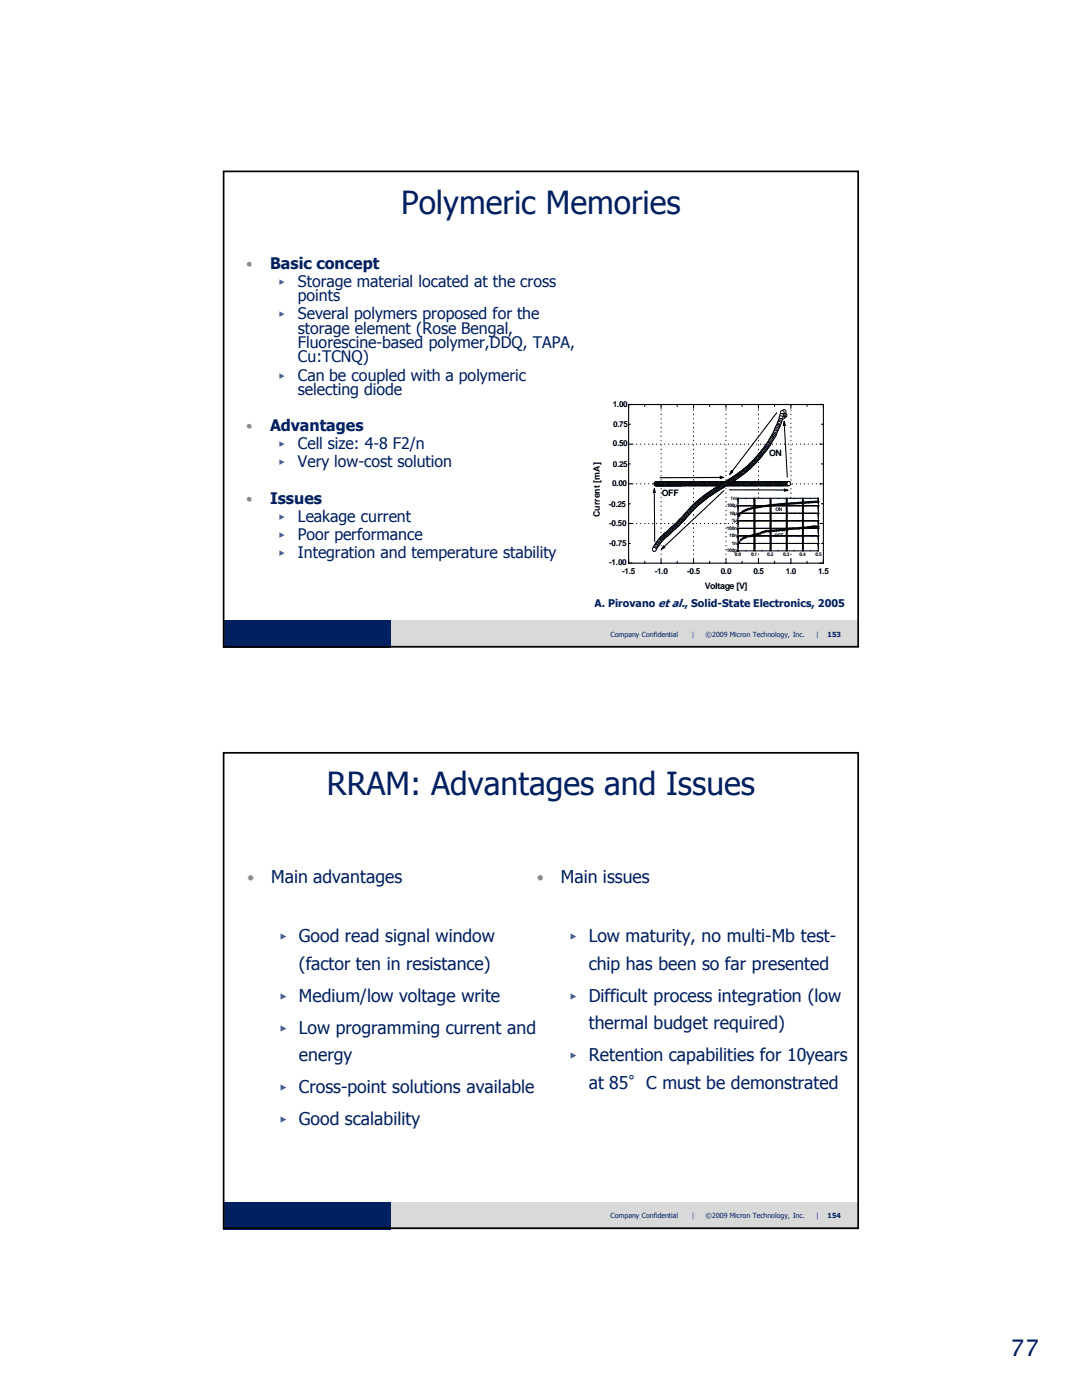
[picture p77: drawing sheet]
<svg xmlns="http://www.w3.org/2000/svg" width="216mm" height="279mm" viewBox="0 0 216 279" stroke-linecap="round" stroke-linejoin="round" font-family="sans-serif">
<defs><g id="words">
<g font-size="6.3" fill="#002060">
<text x="80.1" y="42.7">Polymeric Memories</text>
<text x="65.2" y="158.8">RRAM: Advantages and Issues</text>
</g>
<text font-size="4.6" fill="#002060" x="201.6" y="270.6">77</text>
<g font-size="3.5" fill="#002060">
<text x="54.1" y="176.2">Main advantages</text>
<text x="111.9" y="176.2">Main issues</text>
<text x="59.6" y="188.1">Good read signal window</text>
<text x="117.5" y="188.1">Low maturity, no multi-Mb test-</text>
<text x="59.6" y="193.6">(factor ten in resistance)</text>
<text x="117.5" y="193.6">chip has been so far presented</text>
<text x="59.6" y="199.9">Medium/low voltage write</text>
<text x="117.5" y="199.9">Difficult process integration (low</text>
<text x="59.6" y="206.3">Low programming current and</text>
<text x="117.5" y="205.4">thermal budget required)</text>
<text x="59.6" y="211.8">energy</text>
<text x="117.5" y="211.8">Retention capabilities for 10years</text>
<text x="59.6" y="218.1">Cross-point solutions available</text>
<text x="117.5" y="217.3">at 85°C must be demonstrated</text>
<text x="59.6" y="224.5">Good scalability</text>
</g>
<g font-size="3.2" fill="#002060">
<text x="53.9" y="53.6">Basic concept</text>
<text x="59.4" y="57.3">Storage material located at the cross</text>
<text x="59.4" y="60.1">points</text>
<text x="59.4" y="63.8">Several polymers proposed for the</text>
<text x="59.4" y="66.6">storage element (Rose Bengal,</text>
<text x="59.4" y="69.5">Fluorescine-based polymer,DDQ, TAPA,</text>
<text x="59.4" y="72.3">Cu:TCNQ)</text>
<text x="59.4" y="75.9">Can be coupled with a polymeric</text>
<text x="59.4" y="78.8">selecting diode</text>
<text x="53.9" y="86">Advantages</text>
<text x="59.4" y="89.7">Cell size: 4-8 F2/n</text>
<text x="59.4" y="93.3">Very low-cost solution</text>
<text x="53.9" y="100.5">Issues</text>
<text x="59.4" y="104.1">Leakage current</text>
<text x="59.4" y="107.7">Poor performance</text>
<text x="59.4" y="111.4">Integration and temperature stability</text>
</g>
<g font-size="3.2" fill="#efb22d">
<text x="49.3" y="176.2">•</text>
<text x="107.1" y="176.2">•</text>
</g>
<g font-size="2.9" fill="#efb22d">
<text x="49.1" y="53.6">•</text>
<text x="49.1" y="86">•</text>
<text x="49.1" y="100.5">•</text>
</g>
<g font-size="2.8" fill="#375bb0">
<text x="55.7" y="188.1">▶</text>
<text x="113.5" y="188.1">▶</text>
<text x="55.7" y="199.9">▶</text>
<text x="113.5" y="199.9">▶</text>
<text x="55.7" y="206.3">▶</text>
<text x="113.5" y="211.8">▶</text>
<text x="55.7" y="218.1">▶</text>
<text x="55.7" y="224.5">▶</text>
</g>
<g font-size="2.5" fill="#375bb0">
<text x="55.5" y="57.3">▶</text>
<text x="55.5" y="63.8">▶</text>
<text x="55.5" y="75.9">▶</text>
<text x="55.5" y="89.7">▶</text>
<text x="55.5" y="93.3">▶</text>
<text x="55.5" y="104.1">▶</text>
<text x="55.5" y="107.7">▶</text>
<text x="55.5" y="111.4">▶</text>
</g>
<text font-size="2.1" fill="#002060" x="118.6" y="121.1">A. Pirovano et al., Solid-State Electronics, 2005</text>
<g font-size="1.8">
<text x="153.5" y="90.9">ON</text>
<text x="132.1" y="99">OFF</text>
<text x="119.7" y="103.3" transform="rotate(-90 119.7 103.3)">Current [mA]</text>
<text x="140.6" y="117.5">Voltage [V]</text>
</g>
<g font-size="1.6">
<text x="122.3" y="81.2">1.00</text>
<text x="122.3" y="89">0.50</text>
<text x="122.3" y="85.3">0.75</text>
<text x="122.3" y="93.1">0.25</text>
<text x="121.5" y="101.1">-0.25</text>
<text x="122.1" y="97">0.00</text>
<text x="121.5" y="105">-0.50</text>
<text x="121.5" y="109">-0.75</text>
<text x="121.6" y="112.8">-1.00</text>
<text x="124.2" y="114.6">-1.5</text>
<text x="130.6" y="114.6">-1.0</text>
<text x="137.1" y="114.6">-0.5</text>
<text x="143.8" y="114.6">0.0</text>
<text x="150.3" y="114.6">0.5</text>
<text x="156.8" y="114.6">1.0</text>
<text x="163.3" y="114.6">1.5</text>
</g>
<g font-size="1.4" fill="#002060">
<text x="121.8" y="127.1">Company Confidential</text>
<text x="140.8" y="127.1">©2009 Micron Technology, Inc.</text>
<text x="165.1" y="127.1">153</text>
<text x="121.8" y="243.1">Company Confidential</text>
<text x="140.8" y="243.1">©2009 Micron Technology, Inc.</text>
<text x="165.1" y="243.2">154</text>
</g>
<g font-size="1.4" fill="#0042c8">
<text x="138" y="127.1">|</text>
<text x="162.9" y="127.1">|</text>
<text x="138" y="243.1">|</text>
<text x="162.9" y="243.1">|</text>
</g>
<g font-size="1">
<text x="145.1" y="101.2">100µ</text>
<text x="145.8" y="99.7">1m</text>
<text x="145" y="105.7">100n</text>
<text x="145.5" y="107.2">10n</text>
<text x="145.5" y="102.7">10µ</text>
<text x="146" y="104.2">1µ</text>
<text x="154.6" y="107.1">OFF</text>
<text x="154.7" y="102.1">ON</text>
<text x="145" y="110.2">100p</text>
<text x="146" y="108.7">1n</text>
<text x="146.6" y="111">0.0</text>
<text x="149.9" y="111">0.1</text>
<text x="153.1" y="111">0.2</text>
<text x="156.3" y="111">0.3</text>
<text x="159.5" y="111">0.4</text>
<text x="162.7" y="111">0.5</text>
</g>
</g></defs>
<path d="M77.9 123.9h93.5v5.4h-93.5z" fill-rule="evenodd" fill="#d9d9d9"/>
<path d="M44.4 123.9h33.5v5.4h-33.5z" fill-rule="evenodd" fill="#002060"/>
<g fill="none" stroke="#000" stroke-width=".2">
<path d="M125.4 96.6h.1M125.4 88.6h.1M126.2 96.6h.1M126.2 88.6h.1M127 96.6h.1M127 88.6h.1M127.8 96.6h.1M127.8 88.6h.1M128.6 96.6h.1M128.6 88.6h.1M129.4 96.6h.1M129.4 88.6h.1"/>
<path d="M130.2 96.6h.1M130.2 88.6h.1M131 96.6h.1M131 88.6h.1M131.8 96.6h.1M131.8 88.6h.1M131.9 80.9v.1M131.9 81.8v.1M131.9 82.6v.2M131.9 83.5v.1M131.9 84.4v.1M131.9 85.3v.1"/>
<path d="M131.9 86.1v.1M131.9 87v.1M131.9 87.9v.1M131.9 88.8v.1M131.9 89.6v.1M131.9 90.5v.1M131.9 91.4v.1M131.9 92.2v.1M131.9 93.1v.1M131.9 94v.1M131.9 94.9v.1M131.9 95.7v.1"/>
<path d="M131.9 96.6v.1M131.9 97.5v.1M131.9 98.3v.2M131.9 99.2v.1M132.6 96.6h.1M132.6 88.6h.1M133.4 96.6h.1M133.4 88.6h.1M134.2 96.6h.1M134.2 88.6h.1M135 96.6h.1M135 88.6h.1"/>
<path d="M135.8 96.6h.1M135.8 88.6h.1M136.6 96.6h.1M136.6 88.6h.1M137.4 96.6h.1M137.4 88.6h.1M138.2 96.6h.1M138.2 88.6h.1M138.4 80.9v.1M138.4 81.8v.1M138.4 82.6v.2M138.4 83.5v.1"/>
<path d="M138.4 84.4v.1M138.4 85.3v.1M138.4 86.1v.1M138.4 87v.1M138.4 87.9v.1M138.4 88.8v.1M138.4 89.6v.1M138.4 90.5v.1M138.4 91.4v.1M138.4 92.2v.1M138.4 93.1v.1M138.4 94v.1"/>
<path d="M138.4 94.9v.1M138.4 95.7v.1M138.4 96.6v.1M138.4 97.5v.1M138.4 98.3v.2M138.4 99.2v.1M138.9 96.6h.2M138.9 88.6h.2M139.7 96.6h.1M139.7 88.6h.1M140.5 96.6h.1M140.5 88.6h.1"/>
<path d="M141.4 96.6h.1M141.4 88.6h.1M142.2 96.6h.1M142.2 88.6h.1M143 96.6h.1M143 88.6h.1M143.7 96.6h.1M143.7 88.6h.1M144.5 96.6h.1M144.5 88.6h.1M144.9 80.9v.1M144.9 81.8v.1"/>
<path d="M144.9 82.6v.2M144.9 83.5v.1M144.9 84.4v.1M144.9 85.3v.1M144.9 86.1v.1M144.9 87v.1M144.9 87.9v.1M144.9 88.8v.1M144.9 89.6v.1M144.9 90.5v.1M144.9 91.4v.1M144.9 92.2v.1"/>
<path d="M144.9 93.1v.1M144.9 94v.1M144.9 94.9v.1M144.9 95.7v.1M144.9 96.6v.1M144.9 97.5v.1M144.9 98.3v.2M144.9 99.2v.1M145.3 96.6h.1M145.3 88.6h.1M146.1 96.6h.1M146.1 88.6h.1"/>
<path d="M146.9 96.6h.1M146.9 88.6h.1M147.7 96.6h.1M147.7 88.6h.1M148.5 96.6h.1M148.5 88.6h.1M149.3 96.6h.1M149.3 88.6h.1M150.1 96.6h.1M150.1 88.6h.1M150.9 96.6h.1M150.9 88.6h.1"/>
<path d="M151.3 80.9v.1M151.3 81.8v.1M151.3 82.6v.2M151.3 83.5v.1M151.3 84.4v.1M151.3 85.3v.1M151.3 86.1v.1M151.3 87v.1M151.3 87.9v.1M151.3 88.8v.1M151.3 89.6v.1M151.3 90.5v.1"/>
<path d="M151.3 91.4v.1M151.3 92.2v.1M151.3 93.1v.1M151.3 94v.1M151.3 94.9v.1M151.3 95.7v.1M151.3 96.6v.1M151.3 97.5v.1M151.3 98.3v.2M151.3 99.2v.1M151.7 96.6h.1M151.7 88.6h.1"/>
<path d="M152.5 96.6h.1M152.5 88.6h.1M153.3 96.6h.1M153.3 88.6h.1M154.1 96.6h.1M154.1 88.6h.1M154.9 96.6h.1M154.9 88.6h.1M155.7 96.6h.1M155.7 88.6h.1M156.5 96.6h.1M156.5 88.6h.1"/>
<path d="M157.3 96.6h.1M157.3 88.6h.1M157.8 80.9v.1M157.8 81.8v.1M157.8 82.6v.2M157.8 83.5v.1M157.8 84.4v.1M157.8 85.3v.1M157.8 86.1v.1M157.8 87v.1M157.8 87.9v.1M157.8 88.8v.1"/>
<path d="M157.8 89.6v.1M157.8 90.5v.1M157.8 91.4v.1M157.8 92.2v.1M157.8 93.1v.1M157.8 94v.1M157.8 94.9v.1M157.8 95.7v.1M157.8 96.6v.1M157.8 97.5v.1M157.8 98.3v.2M157.8 99.2v.1"/>
<path d="M158.1 96.6h.1M158.1 88.6h.1M158.9 96.6h.1M158.9 88.6h.1M159.7 96.6h.1M159.7 88.6h.1M160.4 96.6h.2M160.4 88.6h.2M161.2 96.6h.1M161.2 88.6h.1M162.1 96.6h.1M162.1 88.6h.1"/>
<path d="M162.9 96.6h.1M162.9 88.6h.1M163.7 96.6h.1M163.7 88.6h.1M125.4 104.5h.1M126.2 104.5h.1M127 104.5h.1M127.8 104.5h.1M128.6 104.5h.1M129.4 104.5h.1M130.2 104.5h.1M131 104.5h.1"/>
<path d="M131.8 104.5h.1M131.9 100.1v.1M131.9 101v.1M131.9 101.9h.1M131.9 102.7v.1M131.9 103.6v.1M131.9 104.5v.1M131.9 105.3v.2M131.9 106.2v.1M131.9 107.1v.1M131.9 107.9v.1M131.9 108.8v.1"/>
<path d="M131.9 109.7v.1M131.9 110.6v.1M131.9 111.4v.1M131.9 112.3v.1M132.6 104.5h.1M133.4 104.5h.1M134.2 104.5h.1M135 104.5h.1M135.8 104.5h.1M136.6 104.5h.1M137.4 104.5h.1M138.2 104.5h.1"/>
<path d="M138.4 100.1v.1M138.4 101v.1M138.4 101.9h.1M138.4 102.7v.1M138.4 103.6v.1M138.4 104.5v.1M138.4 105.3v.2M138.4 106.2v.1M138.4 107.1v.1M138.4 107.9v.1M138.4 108.8v.1M138.4 109.7v.1"/>
<path d="M138.4 110.6v.1M138.4 111.4v.1M138.4 112.3v.1M138.9 104.5h.2M139.7 104.5h.1M140.5 104.5h.1M141.4 104.5h.1M142.2 104.5h.1M143 104.5h.1M143.7 104.5h.1M144.5 104.5h.1M144.9 100.1v.1"/>
<path d="M144.9 101v.1M144.9 101.9h.1M144.9 102.7v.1M144.9 103.6v.1M144.9 104.5v.1M144.9 105.3v.2M144.9 106.2v.1M144.9 107.1v.1M144.9 107.9v.1M144.9 108.8v.1M144.9 109.7v.1M144.9 110.6v.1"/>
<path d="M144.9 111.4v.1M144.9 112.3v.1M145.3 104.5h.1M146.1 104.5h.1M146.9 104.5h.1M147.7 104.5h.1M148.5 104.5h.1M149.3 104.5h.1M150.1 104.5h.1M150.9 104.5h.1M151.3 100.1v.1M151.3 101v.1"/>
<path d="M151.3 101.9h.1M151.3 102.7v.1M151.3 103.6v.1M151.3 104.5v.1M151.3 105.3v.2M151.3 106.2v.1M151.3 107.1v.1M151.3 107.9v.1M151.3 108.8v.1M151.3 109.7v.1M151.3 110.6v.1M151.3 111.4v.1"/>
<path d="M151.3 112.3v.1M151.7 104.5h.1M152.5 104.5h.1M153.3 104.5h.1M154.1 104.5h.1M154.9 104.5h.1M155.7 104.5h.1M156.5 104.5h.1M157.3 104.5h.1M157.8 100.1v.1M157.8 101v.1M157.8 101.9h.1"/>
<path d="M157.8 102.7v.1M157.8 103.6v.1M157.8 104.5v.1M157.8 105.3v.2M157.8 106.2v.1M157.8 107.1v.1M157.8 107.9v.1M157.8 108.8v.1M157.8 109.7v.1M157.8 110.6v.1M157.8 111.4v.1M157.8 112.3v.1"/>
<path d="M158.1 104.5h.1M158.9 104.5h.1M159.7 104.5h.1M160.4 104.5h.2M161.2 104.5h.1M162.1 104.5h.1M162.9 104.5h.1M163.7 104.5h.1"/>
</g>
<g fill="none" stroke="#000" stroke-width=".22">
<path d="M125.4 80.7h38.9v31.7h-38.9zM125.4 96.6h.7M125.4 92.6h.4M125.4 88.6h.7M125.4 84.7h.4M128.7 80.7v.4M131.9 80.7v.8M135.1 80.7v.4M138.4 80.7v.8M141.6 80.7v.4M144.9 80.7v.8M148.1 80.7v.4"/>
<path d="M151.3 80.7v.8M154.6 80.7v.4M157.8 80.7v.8M161 80.7v.4M163.6 96.6h.7M163.6 88.6h.7M163.9 92.6h.4M163.9 84.7h.4M125.4 108.5h.4M125.4 104.5h.7M125.4 100.5h.4M128.7 112v.4"/>
<path d="M131.9 111.6v.8M135.1 112v.4M138.4 111.6v.8M141.6 112v.4M144.9 111.6v.8M148.1 112v.4M151.3 111.6v.8M154.6 112v.4M157.8 111.6v.8M161 112v.4M163.6 104.5h.7M163.9 108.5h.4"/>
<path d="M163.9 100.5h.4"/>
</g>
<path d="M147.3 99.4h16v10.5h-16z" fill="#fff"/>
<g fill="none" stroke="#000" stroke-width=".2">
<path d="M150.5 100h.1M150.5 99.9h.1M150.5 99.8h.1M150.5 99.7h.1M150.5 99.5h.1M150.5 99.4h.1M150.5 99.6h.1M153.7 100h.1M153.7 99.9h.1M153.7 99.8h.1M153.7 99.7h.1M153.7 99.5h.1"/>
<path d="M153.7 99.4h.1M153.7 99.6h.1M156.9 100h.1M156.9 99.9h.1M156.9 99.8h.1M156.9 99.7h.1M156.9 99.5h.1M156.9 99.4h.1M156.9 99.6h.1M160.1 100h.1M160.1 99.9h.1M160.1 99.8h.1"/>
<path d="M160.1 99.7h.1M160.1 99.5h.1M160.1 99.4h.1M160.1 99.6h.1M147.2 108.5h.1M147.2 106.9h.1M147.2 105.5h.1M147.2 103.9h.1M147.2 102.4h.1M147.2 100.9h.1M147.3 108.5h.1M147.3 106.9h.1"/>
<path d="M147.3 105.5h.1M147.3 103.9h.1M147.3 102.4h.1M147.3 100.9h.1M147.4 108.5h.1M147.4 106.9h.1M147.4 105.5h.1M147.4 103.9h.1M147.4 102.4h.1M147.4 100.9h.1M147.5 108.5h.1M147.5 106.9h.1"/>
<path d="M147.5 105.5h.1M147.5 103.9h.1M147.5 102.4h.1M147.5 100.9h.1M147.6 108.5h.1M147.6 106.9h.1M147.6 105.5h.1M147.6 103.9h.1M147.6 102.4h.1M147.6 100.9h.1M147.7 108.5h.1M147.7 106.9h.1"/>
<path d="M147.7 105.5h.1M147.7 103.9h.1M147.7 102.4h.1M147.7 100.9h.1M147.8 108.5h.1M147.8 106.9h.1M147.8 105.5h.1M147.8 103.9h.1M147.8 102.4h.1M147.8 100.9h.1M147.9 108.5h.1M147.9 106.9h.1"/>
<path d="M147.9 105.5h.1M147.9 103.9h.1M147.9 102.4h.1M147.9 100.9h.1M148 108.5h.1M148 106.9h.1M148 105.5h.1M148 103.9h.1M148 102.4h.1M148 100.9h.1M148.2 108.5h.1M148.2 106.9h.1"/>
<path d="M148.2 105.5h.1M148.2 103.9h.1M148.2 102.4h.1M148.2 100.9h.1M148.3 108.5h.1M148.3 106.9h.1M148.3 105.5h.1M148.3 103.9h.1M148.3 102.4h.1M148.3 100.9h.1M148.4 108.5h.1M148.4 106.9h.1"/>
<path d="M148.4 105.5h.1M148.4 103.9h.1M148.4 102.4h.1M148.4 100.9h.1M148.5 108.5h.1M148.5 106.9h.1M148.5 105.5h.1M148.5 103.9h.1M148.5 102.4h.1M148.5 100.9h.1M148.6 108.5h.1M148.6 106.9h.1"/>
<path d="M148.6 105.5h.1M148.6 103.9h.1M148.6 102.4h.1M148.6 100.9h.1M148.7 108.5h.1M148.7 106.9h.1M148.7 105.5h.1M148.7 103.9h.1M148.7 102.4h.1M148.7 100.9h.1M148.8 108.5h.1M148.8 106.9h.1"/>
<path d="M148.8 105.5h.1M148.8 103.9h.1M148.8 102.4h.1M148.8 100.9h.1M148.9 108.5h.1M148.9 106.9h.1M148.9 105.5h.1M148.9 103.9h.1M148.9 102.4h.1M148.9 100.9h.1M149 108.5h.1M149 106.9h.1"/>
<path d="M149 105.5h.1M149 103.9h.1M149 102.4h.1M149 100.9h.1M149.1 108.5h.1M149.1 106.9h.1M149.1 105.5h.1M149.1 103.9h.1M149.1 102.4h.1M149.1 100.9h.1M149.2 108.5h.1M149.2 106.9h.1"/>
<path d="M149.2 105.5h.1M149.2 103.9h.1M149.2 102.4h.1M149.2 100.9h.1M149.3 108.5h.1M149.3 106.9h.1M149.3 105.5h.1M149.3 103.9h.1M149.3 102.4h.1M149.3 100.9h.1M149.4 108.5h.1M149.4 106.9h.1"/>
<path d="M149.4 105.5h.1M149.4 103.9h.1M149.4 102.4h.1M149.4 100.9h.1M149.5 108.5h.1M149.5 106.9h.1M149.5 105.5h.1M149.5 103.9h.1M149.5 102.4h.1M149.5 100.9h.1M149.6 108.5h.1M149.6 106.9h.1"/>
<path d="M149.6 105.5h.1M149.6 103.9h.1M149.6 102.4h.1M149.6 100.9h.1M149.7 108.5h.1M149.7 106.9h.1M149.7 105.5h.1M149.7 103.9h.1M149.7 102.4h.1M149.7 100.9h.1M149.8 108.5h.1M149.8 106.9h.1"/>
<path d="M149.8 105.5h.1M149.8 103.9h.1M149.8 102.4h.1M149.8 100.9h.1M149.9 108.5h.1M149.9 106.9h.1M149.9 105.5h.1M149.9 103.9h.1M149.9 102.4h.1M149.9 100.9h.1M150 108.5h.1M150 106.9h.1"/>
<path d="M150 105.5h.1M150 103.9h.1M150 102.4h.1M150 100.9h.1M150.1 108.5h.1M150.1 106.9h.1M150.1 105.5h.1M150.1 103.9h.1M150.1 102.4h.1M150.1 100.9h.1M150.2 108.5h.1M150.2 106.9h.1"/>
<path d="M150.2 105.5h.1M150.2 103.9h.1M150.2 102.4h.1M150.2 100.9h.1M150.3 108.5h.1M150.3 106.9h.1M150.3 105.5h.1M150.3 103.9h.1M150.3 102.4h.1M150.3 100.9h.1M150.4 108.5h.1M150.4 106.9h.1"/>
<path d="M150.4 105.5h.1M150.4 103.9h.1M150.4 102.4h.1M150.4 100.9h.1M150.5 109.9h.1M150.5 109.8h.1M150.5 109.7h.1M150.5 109.6h.1M150.5 109.5h.1M150.5 109.4h.1M150.5 109.3h.1M150.5 109.1h.1"/>
<path d="M150.5 109h.1M150.5 108.9h.1M150.5 108.8h.1M150.5 108.7h.1M150.5 108.6h.1M150.5 108.5h.1M150.5 108.3h.1M150.5 108.2h.1M150.5 108.1h.1M150.5 108h.1M150.5 107.9h.1M150.5 107.8h.1"/>
<path d="M150.5 107.7h.1M150.5 107.6h.1M150.5 107.5h.1M150.5 107.4h.1M150.5 107.3h.1M150.5 107.2h.1M150.5 107.1h.1M150.5 106.9h.1M150.5 106.8h.1M150.5 106.7h.1M150.5 106.6h.1M150.5 106.5h.1"/>
<path d="M150.5 106.4h.1M150.5 106.3h.1M150.5 106.1h.1M150.5 106h.1M150.5 105.9h.1M150.5 105.8h.1M150.5 105.7h.1M150.5 105.6h.1M150.5 105.5h.1M150.5 105.3h.1M150.5 105.2h.1M150.5 105.1h.1"/>
<path d="M150.5 105h.1M150.5 104.9h.1M150.5 104.7h.1M150.5 104.6h.1M150.5 104.5h.1M150.5 104.4h.1M150.5 104.3h.1M150.5 104.2h.1M150.5 104.1h.1M150.5 103.9h.1M150.5 103.8h.1M150.5 103.7h.1"/>
<path d="M150.5 103.6h.1M150.5 103.5h.1M150.5 103.4h.1M150.5 103.3h.1M150.5 103.1h.1M150.5 103h.1M150.5 102.9h.1M150.5 102.8h.1M150.5 102.7h.1M150.5 102.6h.1M150.5 102.5h.1M150.5 102.4h.1"/>
<path d="M150.5 102.3h.1M150.5 102.2h.1M150.5 102.1h.1M150.5 102h.1M150.5 101.9h.1M150.5 101.7h.1M150.5 101.6h.1M150.5 101.5h.1M150.5 101.4h.1M150.5 101.3h.1M150.5 101.2h.1M150.5 101.1h.1"/>
<path d="M150.5 101h.1M150.5 100.9h.1M150.5 100.8h.1M150.5 100.7h.1M150.5 100.6h.1M150.5 100.5h.1M150.5 100.4h.1M150.5 100.3h.1M150.5 100.2h.1M150.5 100.1h.1M150.5 100v.1M150.5 101.4v.1"/>
<path d="M150.5 101.8h.1M150.5 102.2v.1M150.5 103v.1M150.5 103.2h.1M150.5 103.6v.1M150.5 104h.1M150.5 104.4v.1M150.5 104.8h.1M150.5 105.2v.1M150.5 105.4h.1M150.5 106.2h.1M150.5 106.5v.1"/>
<path d="M150.5 106.6v.1M150.5 107h.1M150.5 107.4v.1M150.5 107.9v.1M150.5 108.2v.1M150.5 108.4h.1M150.5 108.7v.1M150.5 109.2h.1M150.5 109.6v.1M150.6 108.5h.1M150.6 106.9h.1M150.6 105.5h.1"/>
<path d="M150.6 103.9h.1M150.6 102.4h.1M150.6 100.9h.1M150.7 108.5h.1M150.7 106.9h.1M150.7 105.5h.1M150.7 103.9h.1M150.7 102.4h.1M150.7 100.9h.1M150.8 108.5h.1M150.8 106.9h.1M150.8 105.5h.1"/>
<path d="M150.8 103.9h.1M150.8 102.4h.1M150.8 100.9h.1M150.9 108.5h.1M150.9 106.9h.1M150.9 105.5h.1M150.9 103.9h.1M150.9 102.4h.1M150.9 100.9h.1M151 108.5h.1M151 106.9h.1M151 105.5h.1"/>
<path d="M151 103.9h.1M151 102.4h.1M151 100.9h.1M151.1 108.5h.1M151.1 106.9h.1M151.1 105.5h.1M151.1 103.9h.1M151.1 102.4h.1M151.1 100.9h.1M151.2 108.5h.1M151.2 106.9h.1M151.2 105.5h.1"/>
<path d="M151.2 103.9h.1M151.2 102.4h.1M151.2 100.9h.1M151.3 108.5h.1M151.3 106.9h.1M151.3 105.5h.1M151.3 103.9h.1M151.3 102.4h.1M151.3 100.9h.1M151.4 108.5h.1M151.4 106.9h.1M151.4 105.5h.1"/>
<path d="M151.4 103.9h.1M151.4 102.4h.1M151.4 100.9h.1M151.5 108.5h.1M151.5 106.9h.1M151.5 105.5h.1M151.5 103.9h.1M151.5 102.4h.1M151.5 100.9h.1M151.6 108.5h.1M151.6 106.9h.1M151.6 105.5h.1"/>
<path d="M151.6 103.9h.1M151.6 102.4h.1M151.6 100.9h.1M151.7 108.5h.1M151.7 106.9h.1M151.7 105.5h.1M151.7 103.9h.1M151.7 102.4h.1M151.7 100.9h.1M151.8 108.5h.1M151.8 106.9h.1M151.8 105.5h.1"/>
<path d="M151.8 103.9h.1M151.8 102.4h.1M151.8 100.9h.1M151.9 108.5h.1M151.9 106.9h.1M151.9 105.5h.1M151.9 103.9h.1M151.9 102.4h.1M151.9 100.9h.1M152 108.5h.1M152 106.9h.1M152 105.5h.1"/>
<path d="M152 103.9h.1M152 102.4h.1M152 100.9h.1M152.1 108.5h.1M152.1 106.9h.1M152.1 105.5h.1M152.1 103.9h.1M152.1 102.4h.1M152.1 100.9h.1M152.2 108.5h.1M152.2 106.9h.1M152.2 105.5h.1"/>
<path d="M152.2 103.9h.1M152.2 102.4h.1M152.2 100.9h.1M152.3 108.5h.1M152.3 106.9h.1M152.3 105.5h.1M152.3 103.9h.1M152.3 102.4h.1M152.3 100.9h.1M152.4 108.5h.1M152.4 106.9h.1M152.4 105.5h.1"/>
<path d="M152.4 103.9h.1M152.4 102.4h.1M152.4 100.9h.1M152.5 108.5h.1M152.5 106.9h.1M152.5 105.5h.1M152.5 103.9h.1M152.5 102.4h.1M152.5 100.9h.1M152.6 108.5h.1M152.6 106.9h.1M152.6 105.5h.1"/>
<path d="M152.6 103.9h.1M152.6 102.4h.1M152.6 100.9h.1M152.7 108.5h.1M152.7 106.9h.1M152.7 105.5h.1M152.7 103.9h.1M152.7 102.4h.1M152.7 100.9h.1M152.8 108.5h.1M152.8 106.9h.1M152.8 105.5h.1"/>
<path d="M152.8 103.9h.1M152.8 102.4h.1M152.8 100.9h.1M152.9 108.5h.1M152.9 106.9h.1M152.9 105.5h.1M152.9 103.9h.1M152.9 102.4h.1M152.9 100.9h.1M153 108.5h.1M153 106.9h.1M153 105.5h.1"/>
<path d="M153 103.9h.1M153 102.4h.1M153 100.9h.1M153.1 108.5h.1M153.1 106.9h.1M153.1 105.5h.1M153.1 103.9h.1M153.1 102.4h.1M153.1 100.9h.1M153.2 108.5h.1M153.2 106.9h.1M153.2 105.5h.1"/>
<path d="M153.2 103.9h.1M153.2 102.4h.1M153.2 100.9h.1M153.3 108.5h.1M153.3 106.9h.1M153.3 105.5h.1M153.3 103.9h.1M153.3 102.4h.1M153.3 100.9h.1M153.4 108.5h.1M153.4 106.9h.1M153.4 105.5h.1"/>
<path d="M153.4 103.9h.1M153.4 102.4h.1M153.4 100.9h.1M153.5 108.5h.1M153.5 106.9h.1M153.5 105.5h.1M153.5 103.9h.1M153.5 102.4h.1M153.5 100.9h.1M153.6 108.5h.1M153.6 106.9h.1M153.6 105.5h.1"/>
<path d="M153.6 103.9h.1M153.6 102.4h.1M153.6 100.9h.1M153.7 109.9h.1M153.7 109.8h.1M153.7 109.7h.1M153.7 109.6h.1M153.7 109.5h.1M153.7 109.4h.1M153.7 109.3h.1M153.7 109.1h.1M153.7 109h.1"/>
<path d="M153.7 108.9h.1M153.7 108.8h.1M153.7 108.7h.1M153.7 108.6h.1M153.7 108.5h.1M153.7 108.3h.1M153.7 108.2h.1M153.7 108.1h.1M153.7 108h.1M153.7 107.9h.1M153.7 107.8h.1M153.7 107.7h.1"/>
<path d="M153.7 107.6h.1M153.7 107.5h.1M153.7 107.4h.1M153.7 107.3h.1M153.7 107.2h.1M153.7 107.1h.1M153.7 106.9h.1M153.7 106.8h.1M153.7 106.7h.1M153.7 106.6h.1M153.7 106.5h.1M153.7 106.4h.1"/>
<path d="M153.7 106.3h.1M153.7 106.1h.1M153.7 106h.1M153.7 105.9h.1M153.7 105.8h.1M153.7 105.7h.1M153.7 105.6h.1M153.7 105.5h.1M153.7 105.3h.1M153.7 105.2h.1M153.7 105.1h.1M153.7 105h.1"/>
<path d="M153.7 104.9h.1M153.7 104.7h.1M153.7 104.6h.1M153.7 104.5h.1M153.7 104.4h.1M153.7 104.3h.1M153.7 104.2h.1M153.7 104.1h.1M153.7 103.9h.1M153.7 103.8h.1M153.7 103.7h.1M153.7 103.6h.1"/>
<path d="M153.7 103.5h.1M153.7 103.4h.1M153.7 103.3h.1M153.7 103.1h.1M153.7 103h.1M153.7 102.9h.1M153.7 102.8h.1M153.7 102.7h.1M153.7 102.6h.1M153.7 102.5h.1M153.7 102.4h.1M153.7 102.3h.1"/>
<path d="M153.7 102.2h.1M153.7 102.1h.1M153.7 102h.1M153.7 101.9h.1M153.7 101.7h.1M153.7 101.6h.1M153.7 101.5h.1M153.7 101.4h.1M153.7 101.3h.1M153.7 101.2h.1M153.7 101.1h.1M153.7 101h.1"/>
<path d="M153.7 100.9h.1M153.7 100.8h.1M153.7 100.7h.1M153.7 100.6h.1M153.7 100.5h.1M153.7 100.4h.1M153.7 100.3h.1M153.7 100.2h.1M153.7 100.1h.1M153.7 100v.1M153.7 101.4v.1M153.7 101.8h.1"/>
<path d="M153.7 102.2v.1M153.7 103v.1M153.7 103.2h.1M153.7 103.6v.1M153.7 104h.1M153.7 104.4v.1M153.7 104.8h.1M153.7 105.2v.1M153.7 105.4h.1M153.7 106.2h.1M153.7 106.5v.1M153.7 106.6v.1"/>
<path d="M153.7 107h.1M153.7 107.4v.1M153.7 107.9v.1M153.7 108.2v.1M153.7 108.4h.1M153.7 108.7v.1M153.7 109.2h.1M153.7 109.6v.1M153.8 108.5h.1M153.8 106.9h.1M153.8 105.5h.1M153.8 103.9h.1"/>
<path d="M153.8 102.4h.1M153.8 100.9h.1M153.9 108.5h.1M153.9 106.9h.1M153.9 105.5h.1M153.9 103.9h.1M153.9 102.4h.1M153.9 100.9h.1M154 108.5h.1M154 106.9h.1M154 105.5h.1M154 103.9h.1"/>
<path d="M154 102.4h.1M154 100.9h.1M154.1 108.5h.1M154.1 106.9h.1M154.1 105.5h.1M154.1 103.9h.1M154.1 102.4h.1M154.1 100.9h.1M154.2 108.5h.1M154.2 106.9h.1M154.2 105.5h.1M154.2 103.9h.1"/>
<path d="M154.2 102.4h.1M154.2 100.9h.1M154.3 108.5h.1M154.3 106.9h.1M154.3 105.5h.1M154.3 103.9h.1M154.3 102.4h.1M154.3 100.9h.1M154.4 108.5h.1M154.4 106.9h.1M154.4 105.5h.1M154.4 103.9h.1"/>
<path d="M154.4 102.4h.1M154.4 100.9h.1M154.5 108.5h.1M154.5 106.9h.1M154.5 105.5h.1M154.5 103.9h.1M154.5 102.4h.1M154.5 100.9h.1M154.6 108.5h.1M154.6 106.9h.1M154.6 105.5h.1M154.6 103.9h.1"/>
<path d="M154.6 102.4h.1M154.6 100.9h.1M154.7 108.5h.1M154.7 106.9h.1M154.7 105.5h.1M154.7 103.9h.1M154.7 102.4h.1M154.7 100.9h.1M154.8 108.5h.1M154.8 106.9h.1M154.8 105.5h.1M154.8 103.9h.1"/>
<path d="M154.8 102.4h.1M154.8 100.9h.1M154.9 108.5h.1M154.9 106.9h.1M154.9 105.5h.1M154.9 103.9h.1M154.9 102.4h.1M154.9 100.9h.1M155 108.5h.1M155 106.9h.1M155 105.5h.1M155 103.9h.1"/>
<path d="M155 102.4h.1M155 100.9h.1M155.1 108.5h.1M155.1 106.9h.1M155.1 105.5h.1M155.1 103.9h.1M155.1 102.4h.1M155.1 100.9h.1M155.2 108.5h.1M155.2 106.9h.1M155.2 105.5h.1M155.2 103.9h.1"/>
<path d="M155.2 102.4h.1M155.2 100.9h.1M155.3 108.5h.1M155.3 106.9h.1M155.3 105.5h.1M155.3 103.9h.1M155.3 102.4h.1M155.3 100.9h.1M155.4 108.5h.1M155.4 106.9h.1M155.4 105.5h.1M155.4 103.9h.1"/>
<path d="M155.4 102.4h.1M155.4 100.9h.1M155.5 108.5h.1M155.5 106.9h.1M155.5 105.5h.1M155.5 103.9h.1M155.5 102.4h.1M155.5 100.9h.1M155.6 108.5h.1M155.6 106.9h.1M155.6 105.5h.1M155.6 103.9h.1"/>
<path d="M155.6 102.4h.1M155.6 100.9h.1M155.7 108.5h.1M155.7 106.9h.1M155.7 105.5h.1M155.7 103.9h.1M155.7 102.4h.1M155.7 100.9h.1M155.8 108.5h.1M155.8 106.9h.1M155.8 105.5h.1M155.8 103.9h.1"/>
<path d="M155.8 102.4h.1M155.8 100.9h.1M155.9 108.5h.1M155.9 106.9h.1M155.9 105.5h.1M155.9 103.9h.1M155.9 102.4h.1M155.9 100.9h.1M156 108.5h.1M156 106.9h.1M156 105.5h.1M156 103.9h.1"/>
<path d="M156 102.4h.1M156 100.9h.1M156.1 108.5h.1M156.1 106.9h.1M156.1 105.5h.1M156.1 103.9h.1M156.1 102.4h.1M156.1 100.9h.1M156.2 108.5h.1M156.2 106.9h.1M156.2 105.5h.1M156.2 103.9h.1"/>
<path d="M156.2 102.4h.1M156.2 100.9h.1M156.3 108.5h.1M156.3 106.9h.1M156.3 105.5h.1M156.3 103.9h.1M156.3 102.4h.1M156.3 100.9h.1M156.4 108.5h.1M156.4 106.9h.1M156.4 105.5h.1M156.4 103.9h.1"/>
<path d="M156.4 102.4h.1M156.4 100.9h.1M156.5 108.5h.1M156.5 106.9h.1M156.5 105.5h.1M156.5 103.9h.1M156.5 102.4h.1M156.5 100.9h.1M156.6 108.5h.1M156.6 106.9h.1M156.6 105.5h.1M156.6 103.9h.1"/>
<path d="M156.6 102.4h.1M156.6 100.9h.1M156.7 108.5h.1M156.7 106.9h.1M156.7 105.5h.1M156.7 103.9h.1M156.7 102.4h.1M156.7 100.9h.1M156.8 108.5h.1M156.8 106.9h.1M156.8 105.5h.1M156.8 103.9h.1"/>
<path d="M156.8 102.4h.1M156.8 100.9h.1M156.9 109.9h.1M156.9 109.8h.1M156.9 109.7h.1M156.9 109.6h.1M156.9 109.5h.1M156.9 109.4h.1M156.9 109.3h.1M156.9 109.1h.1M156.9 109h.1M156.9 108.9h.1"/>
<path d="M156.9 108.8h.1M156.9 108.7h.1M156.9 108.6h.1M156.9 108.5h.1M156.9 108.3h.1M156.9 108.2h.1M156.9 108.1h.1M156.9 108h.1M156.9 107.9h.1M156.9 107.8h.1M156.9 107.7h.1M156.9 107.6h.1"/>
<path d="M156.9 107.5h.1M156.9 107.4h.1M156.9 107.3h.1M156.9 107.2h.1M156.9 107.1h.1M156.9 106.9h.1M156.9 106.8h.1M156.9 106.7h.1M156.9 106.6h.1M156.9 106.5h.1M156.9 106.4h.1M156.9 106.3h.1"/>
<path d="M156.9 106.1h.1M156.9 106h.1M156.9 105.9h.1M156.9 105.8h.1M156.9 105.7h.1M156.9 105.6h.1M156.9 105.5h.1M156.9 105.3h.1M156.9 105.2h.1M156.9 105.1h.1M156.9 105h.1M156.9 104.9h.1"/>
<path d="M156.9 104.7h.1M156.9 104.6h.1M156.9 104.5h.1M156.9 104.4h.1M156.9 104.3h.1M156.9 104.2h.1M156.9 104.1h.1M156.9 103.9h.1M156.9 103.8h.1M156.9 103.7h.1M156.9 103.6h.1M156.9 103.5h.1"/>
<path d="M156.9 103.4h.1M156.9 103.3h.1M156.9 103.1h.1M156.9 103h.1M156.9 102.9h.1M156.9 102.8h.1M156.9 102.7h.1M156.9 102.6h.1M156.9 102.5h.1M156.9 102.4h.1M156.9 102.3h.1M156.9 102.2h.1"/>
<path d="M156.9 102.1h.1M156.9 102h.1M156.9 101.9h.1M156.9 101.7h.1M156.9 101.6h.1M156.9 101.5h.1M156.9 101.4h.1M156.9 101.3h.1M156.9 101.2h.1M156.9 101.1h.1M156.9 101h.1M156.9 100.9h.1"/>
<path d="M156.9 100.8h.1M156.9 100.7h.1M156.9 100.6h.1M156.9 100.5h.1M156.9 100.4h.1M156.9 100.3h.1M156.9 100.2h.1M156.9 100.1h.1M156.9 100v.1M156.9 101.4v.1M156.9 101.8h.1M156.9 102.2v.1"/>
<path d="M156.9 103v.1M156.9 103.2h.1M156.9 103.6v.1M156.9 104h.1M156.9 104.4v.1M156.9 104.8h.1M156.9 105.2v.1M156.9 105.4h.1M156.9 106.2h.1M156.9 106.5v.1M156.9 106.6v.1M156.9 107h.1"/>
<path d="M156.9 107.4v.1M156.9 107.9v.1M156.9 108.2v.1M156.9 108.4h.1M156.9 108.7v.1M156.9 109.2h.1M156.9 109.6v.1M157 108.5h.1M157 106.9h.1M157 105.5h.1M157 103.9h.1M157 102.4h.1"/>
<path d="M157 100.9h.1M157.1 108.5h.1M157.1 106.9h.1M157.1 105.5h.1M157.1 103.9h.1M157.1 102.4h.1M157.1 100.9h.1M157.2 108.5h.1M157.2 106.9h.1M157.2 105.5h.1M157.2 103.9h.1M157.2 102.4h.1"/>
<path d="M157.2 100.9h.1M157.3 108.5h.1M157.3 106.9h.1M157.3 105.5h.1M157.3 103.9h.1M157.3 102.4h.1M157.3 100.9h.1M157.4 108.5h.1M157.4 106.9h.1M157.4 105.5h.1M157.4 103.9h.1M157.4 102.4h.1"/>
<path d="M157.4 100.9h.1M157.5 108.5h.1M157.5 106.9h.1M157.5 105.5h.1M157.5 103.9h.1M157.5 102.4h.1M157.5 100.9h.1M157.6 108.5h.1M157.6 106.9h.1M157.6 105.5h.1M157.6 103.9h.1M157.6 102.4h.1"/>
<path d="M157.6 100.9h.1M157.7 108.5h.1M157.7 106.9h.1M157.7 105.5h.1M157.7 103.9h.1M157.7 102.4h.1M157.7 100.9h.1M157.8 108.5h.1M157.8 106.9h.1M157.8 105.5h.1M157.8 103.9h.1M157.8 102.4h.1"/>
<path d="M157.8 100.9h.1M157.9 108.5h.1M157.9 106.9h.1M157.9 105.5h.1M157.9 103.9h.1M157.9 102.4h.1M157.9 100.9h.1M158 108.5h.1M158 106.9h.1M158 105.5h.1M158 103.9h.1M158 102.4h.1"/>
<path d="M158 100.9h.1M158.1 108.5h.1M158.1 106.9h.1M158.1 105.5h.1M158.1 103.9h.1M158.1 102.4h.1M158.1 100.9h.1M158.2 108.5h.1M158.2 106.9h.1M158.2 105.5h.1M158.2 103.9h.1M158.2 102.4h.1"/>
<path d="M158.2 100.9h.1M158.3 108.5h.1M158.3 106.9h.1M158.3 105.5h.1M158.3 103.9h.1M158.3 102.4h.1M158.3 100.9h.1M158.4 108.5h.1M158.4 106.9h.1M158.4 105.5h.1M158.4 103.9h.1M158.4 102.4h.1"/>
<path d="M158.4 100.9h.1M158.5 108.5h.1M158.5 106.9h.1M158.5 105.5h.1M158.5 103.9h.1M158.5 102.4h.1M158.5 100.9h.1M158.6 108.5h.1M158.6 106.9h.1M158.6 105.5h.1M158.6 103.9h.1M158.6 102.4h.1"/>
<path d="M158.6 100.9h.1M158.7 108.5h.1M158.7 106.9h.1M158.7 105.5h.1M158.7 103.9h.1M158.7 102.4h.1M158.7 100.9h.1M158.8 108.5h.1M158.8 106.9h.1M158.8 105.5h.1M158.8 103.9h.1M158.8 102.4h.1"/>
<path d="M158.8 100.9h.1M158.9 108.5h.1M158.9 106.9h.1M158.9 105.5h.1M158.9 103.9h.1M158.9 102.4h.1M158.9 100.9h.1M159 108.5h.1M159 106.9h.1M159 105.5h.1M159 103.9h.1M159 102.4h.1"/>
<path d="M159 100.9h.1M159.1 108.5h.1M159.1 106.9h.1M159.1 105.5h.1M159.1 103.9h.1M159.1 102.4h.1M159.1 100.9h.1M159.2 108.5h.1M159.2 106.9h.1M159.2 105.5h.1M159.2 103.9h.1M159.2 102.4h.1"/>
<path d="M159.2 100.9h.1M159.3 108.5h.1M159.3 106.9h.1M159.3 105.5h.1M159.3 103.9h.1M159.3 102.4h.1M159.3 100.9h.1M159.4 108.5h.1M159.4 106.9h.1M159.4 105.5h.1M159.4 103.9h.1M159.4 102.4h.1"/>
<path d="M159.4 100.9h.1M159.5 108.5h.1M159.5 106.9h.1M159.5 105.5h.1M159.5 103.9h.1M159.5 102.4h.1M159.5 100.9h.1M159.6 108.5h.1M159.6 106.9h.1M159.6 105.5h.1M159.6 103.9h.1M159.6 102.4h.1"/>
<path d="M159.6 100.9h.1M159.7 108.5h.1M159.7 106.9h.1M159.7 105.5h.1M159.7 103.9h.1M159.7 102.4h.1M159.7 100.9h.1M159.8 108.5h.1M159.8 106.9h.1M159.8 105.5h.1M159.8 103.9h.1M159.8 102.4h.1"/>
<path d="M159.8 100.9h.1M159.9 108.5h.1M159.9 106.9h.1M159.9 105.5h.1M159.9 103.9h.1M159.9 102.4h.1M159.9 100.9h.1M160 108.5h.1M160 106.9h.1M160 105.5h.1M160 103.9h.1M160 102.4h.1"/>
<path d="M160 100.9h.1M160.1 109.9h.1M160.1 109.8h.1M160.1 109.7h.1M160.1 109.6h.1M160.1 109.5h.1M160.1 109.4h.1M160.1 109.3h.1M160.1 109.1h.1M160.1 109h.1M160.1 108.9h.1M160.1 108.8h.1"/>
<path d="M160.1 108.7h.1M160.1 108.6h.1M160.1 108.5h.1M160.1 108.3h.1M160.1 108.2h.1M160.1 108.1h.1M160.1 108h.1M160.1 107.9h.1M160.1 107.8h.1M160.1 107.7h.1M160.1 107.6h.1M160.1 107.5h.1"/>
<path d="M160.1 107.4h.1M160.1 107.3h.1M160.1 107.2h.1M160.1 107.1h.1M160.1 106.9h.1M160.1 106.8h.1M160.1 106.7h.1M160.1 106.6h.1M160.1 106.5h.1M160.1 106.4h.1M160.1 106.3h.1M160.1 106.1h.1"/>
<path d="M160.1 106h.1M160.1 105.9h.1M160.1 105.8h.1M160.1 105.7h.1M160.1 105.6h.1M160.1 105.5h.1M160.1 105.3h.1M160.1 105.2h.1M160.1 105.1h.1M160.1 105h.1M160.1 104.9h.1M160.1 104.7h.1"/>
<path d="M160.1 104.6h.1M160.1 104.5h.1M160.1 104.4h.1M160.1 104.3h.1M160.1 104.2h.1M160.1 104.1h.1M160.1 103.9h.1M160.1 103.8h.1M160.1 103.7h.1M160.1 103.6h.1M160.1 103.5h.1M160.1 103.4h.1"/>
<path d="M160.1 103.3h.1M160.1 103.1h.1M160.1 103h.1M160.1 102.9h.1M160.1 102.8h.1M160.1 102.7h.1M160.1 102.6h.1M160.1 102.5h.1M160.1 102.4h.1M160.1 102.3h.1M160.1 102.2h.1M160.1 102.1h.1"/>
<path d="M160.1 102h.1M160.1 101.9h.1M160.1 101.7h.1M160.1 101.6h.1M160.1 101.5h.1M160.1 101.4h.1M160.1 101.3h.1M160.1 101.2h.1M160.1 101.1h.1M160.1 101h.1M160.1 100.9h.1M160.1 100.8h.1"/>
<path d="M160.1 100.7h.1M160.1 100.6h.1M160.1 100.5h.1M160.1 100.4h.1M160.1 100.3h.1M160.1 100.2h.1M160.1 100.1h.1M160.1 100v.1M160.1 101.4v.1M160.1 101.8h.1M160.1 102.2v.1M160.1 103v.1"/>
<path d="M160.1 103.2h.1M160.1 103.6v.1M160.1 104h.1M160.1 104.4v.1M160.1 104.8h.1M160.1 105.2v.1M160.1 105.4h.1M160.1 106.2h.1M160.1 106.5v.1M160.1 106.6v.1M160.1 107h.1M160.1 107.4v.1"/>
<path d="M160.1 107.9v.1M160.1 108.2v.1M160.1 108.4h.1M160.1 108.7v.1M160.1 109.2h.1M160.1 109.6v.1M160.2 108.5h.1M160.2 106.9h.1M160.2 105.5h.1M160.2 103.9h.1M160.2 102.4h.1M160.2 100.9h.1"/>
<path d="M160.3 108.5h.1M160.3 106.9h.1M160.3 105.5h.1M160.3 103.9h.1M160.3 102.4h.1M160.3 100.9h.1M160.4 108.5h.1M160.4 106.9h.1M160.4 105.5h.1M160.4 103.9h.1M160.4 102.4h.1M160.4 100.9h.1"/>
<path d="M160.5 108.5h.1M160.5 106.9h.1M160.5 105.5h.1M160.5 103.9h.1M160.5 102.4h.1M160.5 100.9h.1M160.6 108.5h.1M160.6 106.9h.1M160.6 105.5h.1M160.6 103.9h.1M160.6 102.4h.1M160.6 100.9h.1"/>
<path d="M160.7 108.5h.1M160.7 106.9h.1M160.7 105.5h.1M160.7 103.9h.1M160.7 102.4h.1M160.7 100.9h.1M160.8 108.5h.1M160.8 106.9h.1M160.8 105.5h.1M160.8 103.9h.1M160.8 102.4h.1M160.8 100.9h.1"/>
<path d="M160.9 108.5h.1M160.9 106.9h.1M160.9 105.5h.1M160.9 103.9h.1M160.9 102.4h.1M160.9 100.9h.1M161 108.5h.1M161 106.9h.1M161 105.5h.1M161 103.9h.1M161 102.4h.1M161 100.9h.1"/>
<path d="M161.1 108.5h.1M161.1 106.9h.1M161.1 105.5h.1M161.1 103.9h.1M161.1 102.4h.1M161.1 100.9h.1M161.2 108.5h.1M161.2 106.9h.1M161.2 105.5h.1M161.2 103.9h.1M161.2 102.4h.1M161.2 100.9h.1"/>
<path d="M161.3 108.5h.1M161.3 106.9h.1M161.3 105.5h.1M161.3 103.9h.1M161.3 102.4h.1M161.3 100.9h.1M161.4 108.5h.1M161.4 106.9h.1M161.4 105.5h.1M161.4 103.9h.1M161.4 102.4h.1M161.4 100.9h.1"/>
<path d="M161.5 108.5h.1M161.5 106.9h.1M161.5 105.5h.1M161.5 103.9h.1M161.5 102.4h.1M161.5 100.9h.1M161.6 108.5h.1M161.6 106.9h.1M161.6 105.5h.1M161.6 103.9h.1M161.6 102.4h.1M161.6 100.9h.1"/>
<path d="M161.7 108.5h.1M161.7 106.9h.1M161.7 105.5h.1M161.7 103.9h.1M161.7 102.4h.1M161.7 100.9h.1M161.8 108.5h.1M161.8 106.9h.1M161.8 105.5h.1M161.8 103.9h.1M161.8 102.4h.1M161.8 100.9h.1"/>
<path d="M161.9 108.5h.1M161.9 106.9h.1M161.9 105.5h.1M161.9 103.9h.1M161.9 102.4h.1M161.9 100.9h.1M162 108.5h.1M162 106.9h.1M162 105.5h.1M162 103.9h.1M162 102.4h.1M162 100.9h.1"/>
<path d="M162.1 108.5h.1M162.1 106.9h.1M162.1 105.5h.1M162.1 103.9h.1M162.1 102.4h.1M162.1 100.9h.1M162.2 108.5h.1M162.2 106.9h.1M162.2 105.5h.1M162.2 103.9h.1M162.2 102.4h.1M162.2 100.9h.1"/>
<path d="M162.3 108.5h.1M162.3 106.9h.1M162.3 105.5h.1M162.3 103.9h.1M162.3 102.4h.1M162.3 100.9h.1M162.4 108.5h.1M162.4 106.9h.1M162.4 105.5h.1M162.4 103.9h.1M162.4 102.4h.1M162.4 100.9h.1"/>
<path d="M162.5 108.5h.1M162.5 106.9h.1M162.5 105.5h.1M162.5 103.9h.1M162.5 102.4h.1M162.5 100.9h.1M162.6 108.5h.1M162.6 106.9h.1M162.6 105.5h.1M162.6 103.9h.1M162.6 102.4h.1M162.6 100.9h.1"/>
<path d="M162.7 108.5h.1M162.7 106.9h.1M162.7 105.5h.1M162.7 103.9h.1M162.7 102.4h.1M162.7 100.9h.1M162.8 108.5h.1M162.8 106.9h.1M162.8 105.5h.1M162.8 103.9h.1M162.8 102.4h.1M162.8 100.9h.1"/>
<path d="M162.9 108.5h.1M162.9 106.9h.1M162.9 105.5h.1M162.9 103.9h.1M162.9 102.4h.1M162.9 100.9h.1M163 108.5h.1M163 106.9h.1M163 105.5h.1M163 103.9h.1M163 102.4h.1M163 100.9h.1"/>
<path d="M163.1 108.5h.1M163.1 106.9h.1M163.1 105.5h.1M163.1 103.9h.1M163.1 102.4h.1M163.1 100.9h.1M163.2 108.5h.1M163.2 106.9h.1M163.2 105.5h.1M163.2 103.9h.1M163.2 102.4h.1M163.2 100.9h.1"/>
<path d="M163.3 108.5h.1M163.3 106.9h.1M163.3 105.5h.1M163.3 103.9h.1M163.3 102.4h.1M163.3 100.9h.1"/>
</g>
<circle cx="130.8" cy="96.6" r=".4" fill="#fff"/>
<circle cx="130.8" cy="96.6" r=".4" fill="none" stroke="#000" stroke-width=".2"/>
<circle cx="131" cy="96.6" r=".4" fill="#fff"/>
<circle cx="131" cy="96.6" r=".4" fill="none" stroke="#000" stroke-width=".2"/>
<circle cx="131.1" cy="96.6" r=".4" fill="#fff"/>
<circle cx="131.1" cy="96.6" r=".4" fill="none" stroke="#000" stroke-width=".2"/>
<circle cx="131.2" cy="96.6" r=".4" fill="#fff"/>
<circle cx="131.2" cy="96.6" r=".4" fill="none" stroke="#000" stroke-width=".2"/>
<circle cx="131.3" cy="96.6" r=".4" fill="#fff"/>
<circle cx="131.3" cy="96.6" r=".4" fill="none" stroke="#000" stroke-width=".2"/>
<circle cx="131.5" cy="96.6" r=".4" fill="#fff"/>
<circle cx="131.5" cy="96.6" r=".4" fill="none" stroke="#000" stroke-width=".2"/>
<circle cx="131.6" cy="96.6" r=".4" fill="#fff"/>
<circle cx="131.6" cy="96.6" r=".4" fill="none" stroke="#000" stroke-width=".2"/>
<circle cx="131.7" cy="96.6" r=".4" fill="#fff"/>
<circle cx="131.7" cy="96.6" r=".4" fill="none" stroke="#000" stroke-width=".2"/>
<circle cx="131.8" cy="96.6" r=".4" fill="#fff"/>
<circle cx="131.8" cy="96.6" r=".4" fill="none" stroke="#000" stroke-width=".2"/>
<circle cx="132" cy="96.6" r=".4" fill="#fff"/>
<circle cx="132" cy="96.6" r=".4" fill="none" stroke="#000" stroke-width=".2"/>
<circle cx="132.1" cy="96.6" r=".4" fill="#fff"/>
<circle cx="132.1" cy="96.6" r=".4" fill="none" stroke="#000" stroke-width=".2"/>
<circle cx="132.2" cy="96.6" r=".4" fill="#fff"/>
<circle cx="132.2" cy="96.6" r=".4" fill="none" stroke="#000" stroke-width=".2"/>
<circle cx="132.4" cy="96.6" r=".4" fill="#fff"/>
<circle cx="132.4" cy="96.6" r=".4" fill="none" stroke="#000" stroke-width=".2"/>
<circle cx="132.5" cy="96.6" r=".4" fill="#fff"/>
<circle cx="132.5" cy="96.6" r=".4" fill="none" stroke="#000" stroke-width=".2"/>
<circle cx="132.6" cy="96.6" r=".4" fill="#fff"/>
<circle cx="132.6" cy="96.6" r=".4" fill="none" stroke="#000" stroke-width=".2"/>
<circle cx="132.7" cy="96.6" r=".4" fill="#fff"/>
<circle cx="132.7" cy="96.6" r=".4" fill="none" stroke="#000" stroke-width=".2"/>
<circle cx="132.9" cy="96.6" r=".41" fill="#fff"/>
<circle cx="132.9" cy="96.6" r=".41" fill="none" stroke="#000" stroke-width=".2"/>
<circle cx="133" cy="96.6" r=".4" fill="#fff"/>
<circle cx="133" cy="96.6" r=".4" fill="none" stroke="#000" stroke-width=".2"/>
<circle cx="133.2" cy="96.6" r=".4" fill="#fff"/>
<circle cx="133.2" cy="96.6" r=".4" fill="none" stroke="#000" stroke-width=".2"/>
<circle cx="133.3" cy="96.6" r=".4" fill="#fff"/>
<circle cx="133.3" cy="96.6" r=".4" fill="none" stroke="#000" stroke-width=".2"/>
<circle cx="133.4" cy="96.6" r=".4" fill="#fff"/>
<circle cx="133.4" cy="96.6" r=".4" fill="none" stroke="#000" stroke-width=".2"/>
<circle cx="133.5" cy="96.6" r=".4" fill="#fff"/>
<circle cx="133.5" cy="96.6" r=".4" fill="none" stroke="#000" stroke-width=".2"/>
<circle cx="133.7" cy="96.6" r=".4" fill="#fff"/>
<circle cx="133.7" cy="96.6" r=".4" fill="none" stroke="#000" stroke-width=".2"/>
<circle cx="133.8" cy="96.6" r=".4" fill="#fff"/>
<circle cx="133.8" cy="96.6" r=".4" fill="none" stroke="#000" stroke-width=".2"/>
<circle cx="133.9" cy="96.6" r=".4" fill="#fff"/>
<circle cx="133.9" cy="96.6" r=".4" fill="none" stroke="#000" stroke-width=".2"/>
<circle cx="134" cy="96.6" r=".4" fill="#fff"/>
<circle cx="134" cy="96.6" r=".4" fill="none" stroke="#000" stroke-width=".2"/>
<circle cx="134.2" cy="96.6" r=".4" fill="#fff"/>
<circle cx="134.2" cy="96.6" r=".4" fill="none" stroke="#000" stroke-width=".2"/>
<circle cx="134.3" cy="96.6" r=".4" fill="#fff"/>
<circle cx="134.3" cy="96.6" r=".4" fill="none" stroke="#000" stroke-width=".2"/>
<circle cx="134.4" cy="96.6" r=".4" fill="#fff"/>
<circle cx="134.4" cy="96.6" r=".4" fill="none" stroke="#000" stroke-width=".2"/>
<circle cx="134.6" cy="96.6" r=".4" fill="#fff"/>
<circle cx="134.6" cy="96.6" r=".4" fill="none" stroke="#000" stroke-width=".2"/>
<circle cx="134.7" cy="96.6" r=".4" fill="#fff"/>
<circle cx="134.7" cy="96.6" r=".4" fill="none" stroke="#000" stroke-width=".2"/>
<circle cx="134.8" cy="96.6" r=".4" fill="#fff"/>
<circle cx="134.8" cy="96.6" r=".4" fill="none" stroke="#000" stroke-width=".2"/>
<circle cx="134.9" cy="96.6" r=".4" fill="#fff"/>
<circle cx="134.9" cy="96.6" r=".4" fill="none" stroke="#000" stroke-width=".2"/>
<circle cx="135.1" cy="96.6" r=".4" fill="#fff"/>
<circle cx="135.1" cy="96.6" r=".4" fill="none" stroke="#000" stroke-width=".2"/>
<circle cx="135.2" cy="96.6" r=".4" fill="#fff"/>
<circle cx="135.2" cy="96.6" r=".4" fill="none" stroke="#000" stroke-width=".2"/>
<circle cx="135.4" cy="96.6" r=".4" fill="#fff"/>
<circle cx="135.4" cy="96.6" r=".4" fill="none" stroke="#000" stroke-width=".2"/>
<circle cx="135.5" cy="96.6" r=".4" fill="#fff"/>
<circle cx="135.5" cy="96.6" r=".4" fill="none" stroke="#000" stroke-width=".2"/>
<circle cx="135.6" cy="96.6" r=".4" fill="#fff"/>
<circle cx="135.6" cy="96.6" r=".4" fill="none" stroke="#000" stroke-width=".2"/>
<circle cx="135.7" cy="96.6" r=".4" fill="#fff"/>
<circle cx="135.7" cy="96.6" r=".4" fill="none" stroke="#000" stroke-width=".2"/>
<circle cx="135.9" cy="96.6" r=".4" fill="#fff"/>
<circle cx="135.9" cy="96.6" r=".4" fill="none" stroke="#000" stroke-width=".2"/>
<circle cx="136" cy="96.6" r=".4" fill="#fff"/>
<circle cx="136" cy="96.6" r=".4" fill="none" stroke="#000" stroke-width=".2"/>
<circle cx="136.1" cy="96.5" r=".39" fill="#fff"/>
<circle cx="136.1" cy="96.5" r=".39" fill="none" stroke="#000" stroke-width=".2"/>
<circle cx="136.3" cy="96.5" r=".39" fill="#fff"/>
<circle cx="136.3" cy="96.5" r=".39" fill="none" stroke="#000" stroke-width=".2"/>
<circle cx="136.4" cy="96.5" r=".39" fill="#fff"/>
<circle cx="136.4" cy="96.5" r=".39" fill="none" stroke="#000" stroke-width=".2"/>
<circle cx="136.5" cy="96.5" r=".39" fill="#fff"/>
<circle cx="136.5" cy="96.5" r=".39" fill="none" stroke="#000" stroke-width=".2"/>
<circle cx="136.6" cy="96.5" r=".39" fill="#fff"/>
<circle cx="136.6" cy="96.5" r=".39" fill="none" stroke="#000" stroke-width=".2"/>
<circle cx="136.8" cy="96.5" r=".39" fill="#fff"/>
<circle cx="136.8" cy="96.5" r=".39" fill="none" stroke="#000" stroke-width=".2"/>
<circle cx="136.9" cy="96.5" r=".39" fill="#fff"/>
<circle cx="136.9" cy="96.5" r=".39" fill="none" stroke="#000" stroke-width=".2"/>
<circle cx="137" cy="96.5" r=".39" fill="#fff"/>
<circle cx="137" cy="96.5" r=".39" fill="none" stroke="#000" stroke-width=".2"/>
<circle cx="137.1" cy="96.5" r=".39" fill="#fff"/>
<circle cx="137.1" cy="96.5" r=".39" fill="none" stroke="#000" stroke-width=".2"/>
<circle cx="137.3" cy="96.5" r=".39" fill="#fff"/>
<circle cx="137.3" cy="96.5" r=".39" fill="none" stroke="#000" stroke-width=".2"/>
<circle cx="137.4" cy="96.5" r=".39" fill="#fff"/>
<circle cx="137.4" cy="96.5" r=".39" fill="none" stroke="#000" stroke-width=".2"/>
<circle cx="137.6" cy="96.5" r=".39" fill="#fff"/>
<circle cx="137.6" cy="96.5" r=".39" fill="none" stroke="#000" stroke-width=".2"/>
<circle cx="137.7" cy="96.5" r=".39" fill="#fff"/>
<circle cx="137.7" cy="96.5" r=".39" fill="none" stroke="#000" stroke-width=".2"/>
<circle cx="137.8" cy="96.5" r=".39" fill="#fff"/>
<circle cx="137.8" cy="96.5" r=".39" fill="none" stroke="#000" stroke-width=".2"/>
<circle cx="138" cy="96.5" r=".39" fill="#fff"/>
<circle cx="138" cy="96.5" r=".39" fill="none" stroke="#000" stroke-width=".2"/>
<circle cx="138.1" cy="96.5" r=".39" fill="#fff"/>
<circle cx="138.1" cy="96.5" r=".39" fill="none" stroke="#000" stroke-width=".2"/>
<circle cx="138.2" cy="96.5" r=".39" fill="#fff"/>
<circle cx="138.2" cy="96.5" r=".39" fill="none" stroke="#000" stroke-width=".2"/>
<circle cx="138.3" cy="96.5" r=".39" fill="#fff"/>
<circle cx="138.3" cy="96.5" r=".39" fill="none" stroke="#000" stroke-width=".2"/>
<circle cx="138.5" cy="96.5" r=".39" fill="#fff"/>
<circle cx="138.5" cy="96.5" r=".39" fill="none" stroke="#000" stroke-width=".2"/>
<circle cx="138.6" cy="96.5" r=".39" fill="#fff"/>
<circle cx="138.6" cy="96.5" r=".39" fill="none" stroke="#000" stroke-width=".2"/>
<circle cx="138.7" cy="96.5" r=".39" fill="#fff"/>
<circle cx="138.7" cy="96.5" r=".39" fill="none" stroke="#000" stroke-width=".2"/>
<circle cx="138.8" cy="96.5" r=".39" fill="#fff"/>
<circle cx="138.8" cy="96.5" r=".39" fill="none" stroke="#000" stroke-width=".2"/>
<circle cx="139" cy="96.5" r=".39" fill="#fff"/>
<circle cx="139" cy="96.5" r=".39" fill="none" stroke="#000" stroke-width=".2"/>
<circle cx="139.1" cy="96.5" r=".39" fill="#fff"/>
<circle cx="139.1" cy="96.5" r=".39" fill="none" stroke="#000" stroke-width=".2"/>
<circle cx="139.2" cy="96.5" r=".39" fill="#fff"/>
<circle cx="139.2" cy="96.5" r=".39" fill="none" stroke="#000" stroke-width=".2"/>
<circle cx="139.4" cy="96.5" r=".41" fill="#fff"/>
<circle cx="139.4" cy="96.5" r=".41" fill="none" stroke="#000" stroke-width=".2"/>
<circle cx="139.5" cy="96.5" r=".39" fill="#fff"/>
<circle cx="139.5" cy="96.5" r=".39" fill="none" stroke="#000" stroke-width=".2"/>
<circle cx="139.6" cy="96.5" r=".39" fill="#fff"/>
<circle cx="139.6" cy="96.5" r=".39" fill="none" stroke="#000" stroke-width=".2"/>
<circle cx="139.8" cy="96.5" r=".39" fill="#fff"/>
<circle cx="139.8" cy="96.5" r=".39" fill="none" stroke="#000" stroke-width=".2"/>
<circle cx="139.9" cy="96.5" r=".39" fill="#fff"/>
<circle cx="139.9" cy="96.5" r=".39" fill="none" stroke="#000" stroke-width=".2"/>
<circle cx="140" cy="96.5" r=".39" fill="#fff"/>
<circle cx="140" cy="96.5" r=".39" fill="none" stroke="#000" stroke-width=".2"/>
<circle cx="140.2" cy="96.5" r=".39" fill="#fff"/>
<circle cx="140.2" cy="96.5" r=".39" fill="none" stroke="#000" stroke-width=".2"/>
<circle cx="140.3" cy="96.5" r=".39" fill="#fff"/>
<circle cx="140.3" cy="96.5" r=".39" fill="none" stroke="#000" stroke-width=".2"/>
<circle cx="140.4" cy="96.5" r=".39" fill="#fff"/>
<circle cx="140.4" cy="96.5" r=".39" fill="none" stroke="#000" stroke-width=".2"/>
<circle cx="140.5" cy="96.5" r=".39" fill="#fff"/>
<circle cx="140.5" cy="96.5" r=".39" fill="none" stroke="#000" stroke-width=".2"/>
<circle cx="140.7" cy="96.5" r=".39" fill="#fff"/>
<circle cx="140.7" cy="96.5" r=".39" fill="none" stroke="#000" stroke-width=".2"/>
<circle cx="140.8" cy="96.5" r=".39" fill="#fff"/>
<circle cx="140.8" cy="96.5" r=".39" fill="none" stroke="#000" stroke-width=".2"/>
<circle cx="140.9" cy="96.5" r=".39" fill="#fff"/>
<circle cx="140.9" cy="96.5" r=".39" fill="none" stroke="#000" stroke-width=".2"/>
<circle cx="141" cy="96.5" r=".39" fill="#fff"/>
<circle cx="141" cy="96.5" r=".39" fill="none" stroke="#000" stroke-width=".2"/>
<circle cx="141.2" cy="96.5" r=".39" fill="#fff"/>
<circle cx="141.2" cy="96.5" r=".39" fill="none" stroke="#000" stroke-width=".2"/>
<circle cx="141.3" cy="96.5" r=".39" fill="#fff"/>
<circle cx="141.3" cy="96.5" r=".39" fill="none" stroke="#000" stroke-width=".2"/>
<circle cx="141.4" cy="96.5" r=".39" fill="#fff"/>
<circle cx="141.4" cy="96.5" r=".39" fill="none" stroke="#000" stroke-width=".2"/>
<circle cx="141.6" cy="96.5" r=".39" fill="#fff"/>
<circle cx="141.6" cy="96.5" r=".39" fill="none" stroke="#000" stroke-width=".2"/>
<circle cx="141.7" cy="96.5" r=".39" fill="#fff"/>
<circle cx="141.7" cy="96.5" r=".39" fill="none" stroke="#000" stroke-width=".2"/>
<circle cx="141.8" cy="96.5" r=".39" fill="#fff"/>
<circle cx="141.8" cy="96.5" r=".39" fill="none" stroke="#000" stroke-width=".2"/>
<circle cx="142" cy="96.5" r=".39" fill="#fff"/>
<circle cx="142" cy="96.5" r=".39" fill="none" stroke="#000" stroke-width=".2"/>
<circle cx="142.1" cy="96.5" r=".39" fill="#fff"/>
<circle cx="142.1" cy="96.5" r=".39" fill="none" stroke="#000" stroke-width=".2"/>
<circle cx="142.2" cy="96.5" r=".39" fill="#fff"/>
<circle cx="142.2" cy="96.5" r=".39" fill="none" stroke="#000" stroke-width=".2"/>
<circle cx="142.4" cy="96.5" r=".39" fill="#fff"/>
<circle cx="142.4" cy="96.5" r=".39" fill="none" stroke="#000" stroke-width=".2"/>
<circle cx="142.5" cy="96.5" r=".39" fill="#fff"/>
<circle cx="142.5" cy="96.5" r=".39" fill="none" stroke="#000" stroke-width=".2"/>
<circle cx="142.6" cy="96.5" r=".39" fill="#fff"/>
<circle cx="142.6" cy="96.5" r=".39" fill="none" stroke="#000" stroke-width=".2"/>
<circle cx="142.7" cy="96.5" r=".39" fill="#fff"/>
<circle cx="142.7" cy="96.5" r=".39" fill="none" stroke="#000" stroke-width=".2"/>
<circle cx="142.9" cy="96.5" r=".39" fill="#fff"/>
<circle cx="142.9" cy="96.5" r=".39" fill="none" stroke="#000" stroke-width=".2"/>
<circle cx="143" cy="96.5" r=".39" fill="#fff"/>
<circle cx="143" cy="96.5" r=".39" fill="none" stroke="#000" stroke-width=".2"/>
<circle cx="143.1" cy="96.5" r=".39" fill="#fff"/>
<circle cx="143.1" cy="96.5" r=".39" fill="none" stroke="#000" stroke-width=".2"/>
<circle cx="143.2" cy="96.5" r=".39" fill="#fff"/>
<circle cx="143.2" cy="96.5" r=".39" fill="none" stroke="#000" stroke-width=".2"/>
<circle cx="143.4" cy="96.5" r=".39" fill="#fff"/>
<circle cx="143.4" cy="96.5" r=".39" fill="none" stroke="#000" stroke-width=".2"/>
<circle cx="143.5" cy="96.5" r=".39" fill="#fff"/>
<circle cx="143.5" cy="96.5" r=".39" fill="none" stroke="#000" stroke-width=".2"/>
<circle cx="143.7" cy="96.5" r=".41" fill="#fff"/>
<circle cx="143.7" cy="96.5" r=".41" fill="none" stroke="#000" stroke-width=".2"/>
<circle cx="143.8" cy="96.5" r=".39" fill="#fff"/>
<circle cx="143.8" cy="96.5" r=".39" fill="none" stroke="#000" stroke-width=".2"/>
<circle cx="143.9" cy="96.5" r=".39" fill="#fff"/>
<circle cx="143.9" cy="96.5" r=".39" fill="none" stroke="#000" stroke-width=".2"/>
<circle cx="144" cy="96.5" r=".39" fill="#fff"/>
<circle cx="144" cy="96.5" r=".39" fill="none" stroke="#000" stroke-width=".2"/>
<circle cx="144.2" cy="96.5" r=".39" fill="#fff"/>
<circle cx="144.2" cy="96.5" r=".39" fill="none" stroke="#000" stroke-width=".2"/>
<circle cx="144.3" cy="96.5" r=".39" fill="#fff"/>
<circle cx="144.3" cy="96.5" r=".39" fill="none" stroke="#000" stroke-width=".2"/>
<circle cx="144.4" cy="96.5" r=".39" fill="#fff"/>
<circle cx="144.4" cy="96.5" r=".39" fill="none" stroke="#000" stroke-width=".2"/>
<circle cx="144.6" cy="96.5" r=".39" fill="#fff"/>
<circle cx="144.6" cy="96.5" r=".39" fill="none" stroke="#000" stroke-width=".2"/>
<circle cx="144.7" cy="96.5" r=".39" fill="#fff"/>
<circle cx="144.7" cy="96.5" r=".39" fill="none" stroke="#000" stroke-width=".2"/>
<circle cx="144.8" cy="96.5" r=".39" fill="#fff"/>
<circle cx="144.8" cy="96.5" r=".39" fill="none" stroke="#000" stroke-width=".2"/>
<circle cx="144.9" cy="96.5" r=".39" fill="#fff"/>
<circle cx="144.9" cy="96.5" r=".39" fill="none" stroke="#000" stroke-width=".2"/>
<circle cx="145.1" cy="96.5" r=".39" fill="#fff"/>
<circle cx="145.1" cy="96.5" r=".39" fill="none" stroke="#000" stroke-width=".2"/>
<circle cx="145.2" cy="96.5" r=".39" fill="#fff"/>
<circle cx="145.2" cy="96.5" r=".39" fill="none" stroke="#000" stroke-width=".2"/>
<circle cx="145.3" cy="96.5" r=".39" fill="#fff"/>
<circle cx="145.3" cy="96.5" r=".39" fill="none" stroke="#000" stroke-width=".2"/>
<circle cx="145.4" cy="96.5" r=".39" fill="#fff"/>
<circle cx="145.4" cy="96.5" r=".39" fill="none" stroke="#000" stroke-width=".2"/>
<circle cx="145.6" cy="96.5" r=".39" fill="#fff"/>
<circle cx="145.6" cy="96.5" r=".39" fill="none" stroke="#000" stroke-width=".2"/>
<circle cx="145.7" cy="96.5" r=".39" fill="#fff"/>
<circle cx="145.7" cy="96.5" r=".39" fill="none" stroke="#000" stroke-width=".2"/>
<circle cx="145.9" cy="96.5" r=".41" fill="#fff"/>
<circle cx="145.9" cy="96.5" r=".41" fill="none" stroke="#000" stroke-width=".2"/>
<circle cx="146" cy="96.5" r=".39" fill="#fff"/>
<circle cx="146" cy="96.5" r=".39" fill="none" stroke="#000" stroke-width=".2"/>
<circle cx="146.1" cy="96.5" r=".39" fill="#fff"/>
<circle cx="146.1" cy="96.5" r=".39" fill="none" stroke="#000" stroke-width=".2"/>
<circle cx="146.2" cy="96.5" r=".39" fill="#fff"/>
<circle cx="146.2" cy="96.5" r=".39" fill="none" stroke="#000" stroke-width=".2"/>
<circle cx="146.4" cy="96.5" r=".39" fill="#fff"/>
<circle cx="146.4" cy="96.5" r=".39" fill="none" stroke="#000" stroke-width=".2"/>
<circle cx="146.5" cy="96.5" r=".39" fill="#fff"/>
<circle cx="146.5" cy="96.5" r=".39" fill="none" stroke="#000" stroke-width=".2"/>
<circle cx="146.6" cy="96.5" r=".39" fill="#fff"/>
<circle cx="146.6" cy="96.5" r=".39" fill="none" stroke="#000" stroke-width=".2"/>
<circle cx="146.8" cy="96.5" r=".39" fill="#fff"/>
<circle cx="146.8" cy="96.5" r=".39" fill="none" stroke="#000" stroke-width=".2"/>
<circle cx="146.9" cy="96.5" r=".39" fill="#fff"/>
<circle cx="146.9" cy="96.5" r=".39" fill="none" stroke="#000" stroke-width=".2"/>
<circle cx="147" cy="96.5" r=".39" fill="#fff"/>
<circle cx="147" cy="96.5" r=".39" fill="none" stroke="#000" stroke-width=".2"/>
<circle cx="147.1" cy="96.5" r=".39" fill="#fff"/>
<circle cx="147.1" cy="96.5" r=".39" fill="none" stroke="#000" stroke-width=".2"/>
<circle cx="147.3" cy="96.5" r=".39" fill="#fff"/>
<circle cx="147.3" cy="96.5" r=".39" fill="none" stroke="#000" stroke-width=".2"/>
<circle cx="147.4" cy="96.5" r=".39" fill="#fff"/>
<circle cx="147.4" cy="96.5" r=".39" fill="none" stroke="#000" stroke-width=".2"/>
<circle cx="147.5" cy="96.5" r=".39" fill="#fff"/>
<circle cx="147.5" cy="96.5" r=".39" fill="none" stroke="#000" stroke-width=".2"/>
<circle cx="147.6" cy="96.5" r=".39" fill="#fff"/>
<circle cx="147.6" cy="96.5" r=".39" fill="none" stroke="#000" stroke-width=".2"/>
<circle cx="147.8" cy="96.5" r=".39" fill="#fff"/>
<circle cx="147.8" cy="96.5" r=".39" fill="none" stroke="#000" stroke-width=".2"/>
<circle cx="147.9" cy="96.5" r=".39" fill="#fff"/>
<circle cx="147.9" cy="96.5" r=".39" fill="none" stroke="#000" stroke-width=".2"/>
<circle cx="148.1" cy="96.5" r=".39" fill="#fff"/>
<circle cx="148.1" cy="96.5" r=".39" fill="none" stroke="#000" stroke-width=".2"/>
<circle cx="148.2" cy="96.5" r=".39" fill="#fff"/>
<circle cx="148.2" cy="96.5" r=".39" fill="none" stroke="#000" stroke-width=".2"/>
<circle cx="148.3" cy="96.5" r=".39" fill="#fff"/>
<circle cx="148.3" cy="96.5" r=".39" fill="none" stroke="#000" stroke-width=".2"/>
<circle cx="148.5" cy="96.5" r=".39" fill="#fff"/>
<circle cx="148.5" cy="96.5" r=".39" fill="none" stroke="#000" stroke-width=".2"/>
<circle cx="148.6" cy="96.5" r=".39" fill="#fff"/>
<circle cx="148.6" cy="96.5" r=".39" fill="none" stroke="#000" stroke-width=".2"/>
<circle cx="148.7" cy="96.5" r=".39" fill="#fff"/>
<circle cx="148.7" cy="96.5" r=".39" fill="none" stroke="#000" stroke-width=".2"/>
<circle cx="148.8" cy="96.5" r=".39" fill="#fff"/>
<circle cx="148.8" cy="96.5" r=".39" fill="none" stroke="#000" stroke-width=".2"/>
<circle cx="149" cy="96.5" r=".39" fill="#fff"/>
<circle cx="149" cy="96.5" r=".39" fill="none" stroke="#000" stroke-width=".2"/>
<circle cx="149.1" cy="96.5" r=".39" fill="#fff"/>
<circle cx="149.1" cy="96.5" r=".39" fill="none" stroke="#000" stroke-width=".2"/>
<circle cx="149.2" cy="96.5" r=".39" fill="#fff"/>
<circle cx="149.2" cy="96.5" r=".39" fill="none" stroke="#000" stroke-width=".2"/>
<circle cx="149.3" cy="96.5" r=".39" fill="#fff"/>
<circle cx="149.3" cy="96.5" r=".39" fill="none" stroke="#000" stroke-width=".2"/>
<circle cx="149.5" cy="96.5" r=".39" fill="#fff"/>
<circle cx="149.5" cy="96.5" r=".39" fill="none" stroke="#000" stroke-width=".2"/>
<circle cx="149.6" cy="96.5" r=".39" fill="#fff"/>
<circle cx="149.6" cy="96.5" r=".39" fill="none" stroke="#000" stroke-width=".2"/>
<circle cx="149.7" cy="96.5" r=".39" fill="#fff"/>
<circle cx="149.7" cy="96.5" r=".39" fill="none" stroke="#000" stroke-width=".2"/>
<circle cx="149.8" cy="96.5" r=".39" fill="#fff"/>
<circle cx="149.8" cy="96.5" r=".39" fill="none" stroke="#000" stroke-width=".2"/>
<circle cx="150" cy="96.5" r=".39" fill="#fff"/>
<circle cx="150" cy="96.5" r=".39" fill="none" stroke="#000" stroke-width=".2"/>
<circle cx="150.1" cy="96.5" r=".41" fill="#fff"/>
<circle cx="150.1" cy="96.5" r=".41" fill="none" stroke="#000" stroke-width=".2"/>
<circle cx="150.3" cy="96.5" r=".39" fill="#fff"/>
<circle cx="150.3" cy="96.5" r=".39" fill="none" stroke="#000" stroke-width=".2"/>
<circle cx="150.4" cy="96.5" r=".39" fill="#fff"/>
<circle cx="150.4" cy="96.5" r=".39" fill="none" stroke="#000" stroke-width=".2"/>
<circle cx="150.5" cy="96.5" r=".39" fill="#fff"/>
<circle cx="150.5" cy="96.5" r=".39" fill="none" stroke="#000" stroke-width=".2"/>
<circle cx="150.7" cy="96.5" r=".39" fill="#fff"/>
<circle cx="150.7" cy="96.5" r=".39" fill="none" stroke="#000" stroke-width=".2"/>
<circle cx="150.8" cy="96.5" r=".39" fill="#fff"/>
<circle cx="150.8" cy="96.5" r=".39" fill="none" stroke="#000" stroke-width=".2"/>
<circle cx="150.9" cy="96.5" r=".39" fill="#fff"/>
<circle cx="150.9" cy="96.5" r=".39" fill="none" stroke="#000" stroke-width=".2"/>
<circle cx="151" cy="96.5" r=".39" fill="#fff"/>
<circle cx="151" cy="96.5" r=".39" fill="none" stroke="#000" stroke-width=".2"/>
<circle cx="151.2" cy="96.5" r=".39" fill="#fff"/>
<circle cx="151.2" cy="96.5" r=".39" fill="none" stroke="#000" stroke-width=".2"/>
<circle cx="151.3" cy="96.5" r=".39" fill="#fff"/>
<circle cx="151.3" cy="96.5" r=".39" fill="none" stroke="#000" stroke-width=".2"/>
<circle cx="151.4" cy="96.5" r=".39" fill="#fff"/>
<circle cx="151.4" cy="96.5" r=".39" fill="none" stroke="#000" stroke-width=".2"/>
<circle cx="151.5" cy="96.5" r=".39" fill="#fff"/>
<circle cx="151.5" cy="96.5" r=".39" fill="none" stroke="#000" stroke-width=".2"/>
<circle cx="151.7" cy="96.5" r=".39" fill="#fff"/>
<circle cx="151.7" cy="96.5" r=".39" fill="none" stroke="#000" stroke-width=".2"/>
<circle cx="151.8" cy="96.5" r=".39" fill="#fff"/>
<circle cx="151.8" cy="96.5" r=".39" fill="none" stroke="#000" stroke-width=".2"/>
<circle cx="151.9" cy="96.5" r=".39" fill="#fff"/>
<circle cx="151.9" cy="96.5" r=".39" fill="none" stroke="#000" stroke-width=".2"/>
<circle cx="152" cy="96.5" r=".39" fill="#fff"/>
<circle cx="152" cy="96.5" r=".39" fill="none" stroke="#000" stroke-width=".2"/>
<circle cx="152.2" cy="96.5" r=".39" fill="#fff"/>
<circle cx="152.2" cy="96.5" r=".39" fill="none" stroke="#000" stroke-width=".2"/>
<circle cx="152.3" cy="96.5" r=".39" fill="#fff"/>
<circle cx="152.3" cy="96.5" r=".39" fill="none" stroke="#000" stroke-width=".2"/>
<circle cx="152.5" cy="96.5" r=".39" fill="#fff"/>
<circle cx="152.5" cy="96.5" r=".39" fill="none" stroke="#000" stroke-width=".2"/>
<circle cx="152.6" cy="96.5" r=".39" fill="#fff"/>
<circle cx="152.6" cy="96.5" r=".39" fill="none" stroke="#000" stroke-width=".2"/>
<circle cx="152.7" cy="96.5" r=".4" fill="#fff"/>
<circle cx="152.7" cy="96.5" r=".4" fill="none" stroke="#000" stroke-width=".2"/>
<circle cx="152.8" cy="96.5" r=".4" fill="#fff"/>
<circle cx="152.8" cy="96.5" r=".4" fill="none" stroke="#000" stroke-width=".2"/>
<circle cx="153" cy="96.5" r=".4" fill="#fff"/>
<circle cx="153" cy="96.5" r=".4" fill="none" stroke="#000" stroke-width=".2"/>
<circle cx="153.1" cy="96.5" r=".4" fill="#fff"/>
<circle cx="153.1" cy="96.5" r=".4" fill="none" stroke="#000" stroke-width=".2"/>
<circle cx="153.2" cy="96.5" r=".4" fill="#fff"/>
<circle cx="153.2" cy="96.5" r=".4" fill="none" stroke="#000" stroke-width=".2"/>
<circle cx="153.4" cy="96.5" r=".4" fill="#fff"/>
<circle cx="153.4" cy="96.5" r=".4" fill="none" stroke="#000" stroke-width=".2"/>
<circle cx="153.5" cy="96.5" r=".4" fill="#fff"/>
<circle cx="153.5" cy="96.5" r=".4" fill="none" stroke="#000" stroke-width=".2"/>
<circle cx="153.6" cy="96.5" r=".4" fill="#fff"/>
<circle cx="153.6" cy="96.5" r=".4" fill="none" stroke="#000" stroke-width=".2"/>
<circle cx="153.7" cy="96.5" r=".4" fill="#fff"/>
<circle cx="153.7" cy="96.5" r=".4" fill="none" stroke="#000" stroke-width=".2"/>
<circle cx="153.9" cy="96.5" r=".4" fill="#fff"/>
<circle cx="153.9" cy="96.5" r=".4" fill="none" stroke="#000" stroke-width=".2"/>
<circle cx="154" cy="96.5" r=".4" fill="#fff"/>
<circle cx="154" cy="96.5" r=".4" fill="none" stroke="#000" stroke-width=".2"/>
<circle cx="154.1" cy="96.5" r=".4" fill="#fff"/>
<circle cx="154.1" cy="96.5" r=".4" fill="none" stroke="#000" stroke-width=".2"/>
<circle cx="154.2" cy="96.5" r=".4" fill="#fff"/>
<circle cx="154.2" cy="96.5" r=".4" fill="none" stroke="#000" stroke-width=".2"/>
<circle cx="154.4" cy="96.5" r=".41" fill="#fff"/>
<circle cx="154.4" cy="96.5" r=".41" fill="none" stroke="#000" stroke-width=".2"/>
<circle cx="154.5" cy="96.5" r=".4" fill="#fff"/>
<circle cx="154.5" cy="96.5" r=".4" fill="none" stroke="#000" stroke-width=".2"/>
<circle cx="154.7" cy="96.5" r=".4" fill="#fff"/>
<circle cx="154.7" cy="96.5" r=".4" fill="none" stroke="#000" stroke-width=".2"/>
<circle cx="154.8" cy="96.5" r=".4" fill="#fff"/>
<circle cx="154.8" cy="96.5" r=".4" fill="none" stroke="#000" stroke-width=".2"/>
<circle cx="154.9" cy="96.5" r=".4" fill="#fff"/>
<circle cx="154.9" cy="96.5" r=".4" fill="none" stroke="#000" stroke-width=".2"/>
<circle cx="155" cy="96.5" r=".4" fill="#fff"/>
<circle cx="155" cy="96.5" r=".4" fill="none" stroke="#000" stroke-width=".2"/>
<circle cx="155.2" cy="96.5" r=".4" fill="#fff"/>
<circle cx="155.2" cy="96.5" r=".4" fill="none" stroke="#000" stroke-width=".2"/>
<circle cx="155.3" cy="96.5" r=".4" fill="#fff"/>
<circle cx="155.3" cy="96.5" r=".4" fill="none" stroke="#000" stroke-width=".2"/>
<circle cx="155.4" cy="96.5" r=".4" fill="#fff"/>
<circle cx="155.4" cy="96.5" r=".4" fill="none" stroke="#000" stroke-width=".2"/>
<circle cx="155.6" cy="96.5" r=".4" fill="#fff"/>
<circle cx="155.6" cy="96.5" r=".4" fill="none" stroke="#000" stroke-width=".2"/>
<circle cx="155.7" cy="96.5" r=".4" fill="#fff"/>
<circle cx="155.7" cy="96.5" r=".4" fill="none" stroke="#000" stroke-width=".2"/>
<circle cx="155.8" cy="96.5" r=".4" fill="#fff"/>
<circle cx="155.8" cy="96.5" r=".4" fill="none" stroke="#000" stroke-width=".2"/>
<circle cx="155.9" cy="96.5" r=".4" fill="#fff"/>
<circle cx="155.9" cy="96.5" r=".4" fill="none" stroke="#000" stroke-width=".2"/>
<circle cx="156.1" cy="96.5" r=".4" fill="#fff"/>
<circle cx="156.1" cy="96.5" r=".4" fill="none" stroke="#000" stroke-width=".2"/>
<circle cx="156.2" cy="96.5" r=".4" fill="#fff"/>
<circle cx="156.2" cy="96.5" r=".4" fill="none" stroke="#000" stroke-width=".2"/>
<circle cx="156.3" cy="96.5" r=".4" fill="#fff"/>
<circle cx="156.3" cy="96.5" r=".4" fill="none" stroke="#000" stroke-width=".2"/>
<circle cx="156.4" cy="96.5" r=".4" fill="#fff"/>
<circle cx="156.4" cy="96.5" r=".4" fill="none" stroke="#000" stroke-width=".2"/>
<circle cx="156.6" cy="96.5" r=".41" fill="#fff"/>
<circle cx="156.6" cy="96.5" r=".41" fill="none" stroke="#000" stroke-width=".2"/>
<circle cx="156.7" cy="96.5" r=".4" fill="#fff"/>
<circle cx="156.7" cy="96.5" r=".4" fill="none" stroke="#000" stroke-width=".2"/>
<circle cx="156.9" cy="96.5" r=".4" fill="#fff"/>
<circle cx="156.9" cy="96.5" r=".4" fill="none" stroke="#000" stroke-width=".2"/>
<circle cx="157" cy="96.5" r=".4" fill="#fff"/>
<circle cx="157" cy="96.5" r=".4" fill="none" stroke="#000" stroke-width=".2"/>
<circle cx="157.1" cy="96.5" r=".4" fill="#fff"/>
<circle cx="157.1" cy="96.5" r=".4" fill="none" stroke="#000" stroke-width=".2"/>
<circle cx="157.2" cy="96.5" r=".4" fill="#fff"/>
<circle cx="157.2" cy="96.5" r=".4" fill="none" stroke="#000" stroke-width=".2"/>
<circle cx="157.4" cy="96.5" r=".4" fill="#fff"/>
<circle cx="157.4" cy="96.5" r=".4" fill="none" stroke="#000" stroke-width=".2"/>
<circle cx="156.6" cy="82.9" r=".41" fill="#fff"/>
<circle cx="156.6" cy="82.9" r=".41" fill="none" stroke="#000" stroke-width=".2"/>
<circle cx="156.4" cy="82.2" r=".4" fill="#fff"/>
<circle cx="156.4" cy="82.2" r=".4" fill="none" stroke="#000" stroke-width=".2"/>
<circle cx="156.3" cy="83" r=".4" fill="#fff"/>
<circle cx="156.3" cy="83" r=".4" fill="none" stroke="#000" stroke-width=".2"/>
<circle cx="156.2" cy="83.2" r=".4" fill="#fff"/>
<circle cx="156.2" cy="83.2" r=".4" fill="none" stroke="#000" stroke-width=".2"/>
<circle cx="156.1" cy="82.3" r=".39" fill="#fff"/>
<circle cx="156.1" cy="82.3" r=".39" fill="none" stroke="#000" stroke-width=".2"/>
<circle cx="155.9" cy="82.9" r=".4" fill="#fff"/>
<circle cx="155.9" cy="82.9" r=".4" fill="none" stroke="#000" stroke-width=".2"/>
<circle cx="155.8" cy="83.4" r=".39" fill="#fff"/>
<circle cx="155.8" cy="83.4" r=".39" fill="none" stroke="#000" stroke-width=".2"/>
<circle cx="155.7" cy="83.9" r=".4" fill="#fff"/>
<circle cx="155.7" cy="83.9" r=".4" fill="none" stroke="#000" stroke-width=".2"/>
<circle cx="155.6" cy="84.2" r=".39" fill="#fff"/>
<circle cx="155.6" cy="84.2" r=".39" fill="none" stroke="#000" stroke-width=".2"/>
<circle cx="155.4" cy="84.5" r=".4" fill="#fff"/>
<circle cx="155.4" cy="84.5" r=".4" fill="none" stroke="#000" stroke-width=".2"/>
<circle cx="155.3" cy="85" r=".4" fill="#fff"/>
<circle cx="155.3" cy="85" r=".4" fill="none" stroke="#000" stroke-width=".2"/>
<circle cx="155.2" cy="85.1" r=".4" fill="#fff"/>
<circle cx="155.2" cy="85.1" r=".4" fill="none" stroke="#000" stroke-width=".2"/>
<circle cx="155" cy="85.4" r=".4" fill="#fff"/>
<circle cx="155" cy="85.4" r=".4" fill="none" stroke="#000" stroke-width=".2"/>
<circle cx="154.9" cy="85.7" r=".4" fill="#fff"/>
<circle cx="154.9" cy="85.7" r=".4" fill="none" stroke="#000" stroke-width=".2"/>
<circle cx="154.8" cy="86" r=".4" fill="#fff"/>
<circle cx="154.8" cy="86" r=".4" fill="none" stroke="#000" stroke-width=".2"/>
<circle cx="154.7" cy="86.3" r=".39" fill="#fff"/>
<circle cx="154.7" cy="86.3" r=".39" fill="none" stroke="#000" stroke-width=".2"/>
<circle cx="154.5" cy="86.7" r=".4" fill="#fff"/>
<circle cx="154.5" cy="86.7" r=".4" fill="none" stroke="#000" stroke-width=".2"/>
<circle cx="154.4" cy="86.9" r=".41" fill="#fff"/>
<circle cx="154.4" cy="86.9" r=".41" fill="none" stroke="#000" stroke-width=".2"/>
<circle cx="154.2" cy="87.1" r=".4" fill="#fff"/>
<circle cx="154.2" cy="87.1" r=".4" fill="none" stroke="#000" stroke-width=".2"/>
<circle cx="154.1" cy="87.4" r=".4" fill="#fff"/>
<circle cx="154.1" cy="87.4" r=".4" fill="none" stroke="#000" stroke-width=".2"/>
<circle cx="154" cy="87.5" r=".4" fill="#fff"/>
<circle cx="154" cy="87.5" r=".4" fill="none" stroke="#000" stroke-width=".2"/>
<circle cx="153.9" cy="87.8" r=".4" fill="#fff"/>
<circle cx="153.9" cy="87.8" r=".4" fill="none" stroke="#000" stroke-width=".2"/>
<circle cx="153.7" cy="88" r=".4" fill="#fff"/>
<circle cx="153.7" cy="88" r=".4" fill="none" stroke="#000" stroke-width=".2"/>
<circle cx="153.6" cy="88.2" r=".4" fill="#fff"/>
<circle cx="153.6" cy="88.2" r=".4" fill="none" stroke="#000" stroke-width=".2"/>
<circle cx="153.5" cy="88.5" r=".4" fill="#fff"/>
<circle cx="153.5" cy="88.5" r=".4" fill="none" stroke="#000" stroke-width=".2"/>
<circle cx="153.4" cy="88.6" r=".4" fill="#fff"/>
<circle cx="153.4" cy="88.6" r=".4" fill="none" stroke="#000" stroke-width=".2"/>
<circle cx="153.2" cy="88.8" r=".4" fill="#fff"/>
<circle cx="153.2" cy="88.8" r=".4" fill="none" stroke="#000" stroke-width=".2"/>
<circle cx="153.1" cy="89" r=".4" fill="#fff"/>
<circle cx="153.1" cy="89" r=".4" fill="none" stroke="#000" stroke-width=".2"/>
<circle cx="153" cy="89.2" r=".39" fill="#fff"/>
<circle cx="153" cy="89.2" r=".39" fill="none" stroke="#000" stroke-width=".2"/>
<circle cx="152.8" cy="89.4" r=".4" fill="#fff"/>
<circle cx="152.8" cy="89.4" r=".4" fill="none" stroke="#000" stroke-width=".2"/>
<circle cx="152.7" cy="89.5" r=".4" fill="#fff"/>
<circle cx="152.7" cy="89.5" r=".4" fill="none" stroke="#000" stroke-width=".2"/>
<circle cx="152.6" cy="89.7" r=".4" fill="#fff"/>
<circle cx="152.6" cy="89.7" r=".4" fill="none" stroke="#000" stroke-width=".2"/>
<circle cx="152.5" cy="89.9" r=".4" fill="#fff"/>
<circle cx="152.5" cy="89.9" r=".4" fill="none" stroke="#000" stroke-width=".2"/>
<circle cx="152.3" cy="90" r=".4" fill="#fff"/>
<circle cx="152.3" cy="90" r=".4" fill="none" stroke="#000" stroke-width=".2"/>
<circle cx="152.2" cy="90.2" r=".4" fill="#fff"/>
<circle cx="152.2" cy="90.2" r=".4" fill="none" stroke="#000" stroke-width=".2"/>
<circle cx="152" cy="90.4" r=".4" fill="#fff"/>
<circle cx="152" cy="90.4" r=".4" fill="none" stroke="#000" stroke-width=".2"/>
<circle cx="151.9" cy="90.5" r=".39" fill="#fff"/>
<circle cx="151.9" cy="90.5" r=".39" fill="none" stroke="#000" stroke-width=".2"/>
<circle cx="151.8" cy="90.7" r=".4" fill="#fff"/>
<circle cx="151.8" cy="90.7" r=".4" fill="none" stroke="#000" stroke-width=".2"/>
<circle cx="151.7" cy="90.9" r=".4" fill="#fff"/>
<circle cx="151.7" cy="90.9" r=".4" fill="none" stroke="#000" stroke-width=".2"/>
<circle cx="151.5" cy="91" r=".39" fill="#fff"/>
<circle cx="151.5" cy="91" r=".39" fill="none" stroke="#000" stroke-width=".2"/>
<circle cx="151.4" cy="91.2" r=".4" fill="#fff"/>
<circle cx="151.4" cy="91.2" r=".4" fill="none" stroke="#000" stroke-width=".2"/>
<circle cx="151.3" cy="91.3" r=".4" fill="#fff"/>
<circle cx="151.3" cy="91.3" r=".4" fill="none" stroke="#000" stroke-width=".2"/>
<circle cx="151.2" cy="91.4" r=".4" fill="#fff"/>
<circle cx="151.2" cy="91.4" r=".4" fill="none" stroke="#000" stroke-width=".2"/>
<circle cx="151" cy="91.6" r=".4" fill="#fff"/>
<circle cx="151" cy="91.6" r=".4" fill="none" stroke="#000" stroke-width=".2"/>
<circle cx="150.9" cy="91.7" r=".4" fill="#fff"/>
<circle cx="150.9" cy="91.7" r=".4" fill="none" stroke="#000" stroke-width=".2"/>
<circle cx="150.8" cy="91.9" r=".4" fill="#fff"/>
<circle cx="150.8" cy="91.9" r=".4" fill="none" stroke="#000" stroke-width=".2"/>
<circle cx="150.6" cy="92" r=".4" fill="#fff"/>
<circle cx="150.6" cy="92" r=".4" fill="none" stroke="#000" stroke-width=".2"/>
<circle cx="150.5" cy="92.1" r=".4" fill="#fff"/>
<circle cx="150.5" cy="92.1" r=".4" fill="none" stroke="#000" stroke-width=".2"/>
<circle cx="150.4" cy="92.3" r=".4" fill="#fff"/>
<circle cx="150.4" cy="92.3" r=".4" fill="none" stroke="#000" stroke-width=".2"/>
<circle cx="150.3" cy="92.4" r=".39" fill="#fff"/>
<circle cx="150.3" cy="92.4" r=".39" fill="none" stroke="#000" stroke-width=".2"/>
<circle cx="150.1" cy="92.5" r=".41" fill="#fff"/>
<circle cx="150.1" cy="92.5" r=".41" fill="none" stroke="#000" stroke-width=".2"/>
<circle cx="150" cy="92.7" r=".4" fill="#fff"/>
<circle cx="150" cy="92.7" r=".4" fill="none" stroke="#000" stroke-width=".2"/>
<circle cx="149.8" cy="92.8" r=".4" fill="#fff"/>
<circle cx="149.8" cy="92.8" r=".4" fill="none" stroke="#000" stroke-width=".2"/>
<circle cx="149.7" cy="92.9" r=".4" fill="#fff"/>
<circle cx="149.7" cy="92.9" r=".4" fill="none" stroke="#000" stroke-width=".2"/>
<circle cx="149.6" cy="93.1" r=".4" fill="#fff"/>
<circle cx="149.6" cy="93.1" r=".4" fill="none" stroke="#000" stroke-width=".2"/>
<circle cx="149.5" cy="93.2" r=".4" fill="#fff"/>
<circle cx="149.5" cy="93.2" r=".4" fill="none" stroke="#000" stroke-width=".2"/>
<circle cx="149.3" cy="93.3" r=".4" fill="#fff"/>
<circle cx="149.3" cy="93.3" r=".4" fill="none" stroke="#000" stroke-width=".2"/>
<circle cx="149.2" cy="93.4" r=".39" fill="#fff"/>
<circle cx="149.2" cy="93.4" r=".39" fill="none" stroke="#000" stroke-width=".2"/>
<circle cx="149.1" cy="93.5" r=".4" fill="#fff"/>
<circle cx="149.1" cy="93.5" r=".4" fill="none" stroke="#000" stroke-width=".2"/>
<circle cx="149" cy="93.6" r=".39" fill="#fff"/>
<circle cx="149" cy="93.6" r=".39" fill="none" stroke="#000" stroke-width=".2"/>
<circle cx="148.8" cy="93.7" r=".39" fill="#fff"/>
<circle cx="148.8" cy="93.7" r=".39" fill="none" stroke="#000" stroke-width=".2"/>
<circle cx="148.7" cy="93.8" r=".4" fill="#fff"/>
<circle cx="148.7" cy="93.8" r=".4" fill="none" stroke="#000" stroke-width=".2"/>
<circle cx="148.6" cy="93.9" r=".4" fill="#fff"/>
<circle cx="148.6" cy="93.9" r=".4" fill="none" stroke="#000" stroke-width=".2"/>
<circle cx="148.4" cy="94.1" r=".4" fill="#fff"/>
<circle cx="148.4" cy="94.1" r=".4" fill="none" stroke="#000" stroke-width=".2"/>
<circle cx="148.3" cy="94.1" r=".4" fill="#fff"/>
<circle cx="148.3" cy="94.1" r=".4" fill="none" stroke="#000" stroke-width=".2"/>
<circle cx="148.2" cy="94.3" r=".39" fill="#fff"/>
<circle cx="148.2" cy="94.3" r=".39" fill="none" stroke="#000" stroke-width=".2"/>
<circle cx="148.1" cy="94.4" r=".4" fill="#fff"/>
<circle cx="148.1" cy="94.4" r=".4" fill="none" stroke="#000" stroke-width=".2"/>
<circle cx="147.9" cy="94.4" r=".4" fill="#fff"/>
<circle cx="147.9" cy="94.4" r=".4" fill="none" stroke="#000" stroke-width=".2"/>
<circle cx="147.8" cy="94.6" r=".39" fill="#fff"/>
<circle cx="147.8" cy="94.6" r=".39" fill="none" stroke="#000" stroke-width=".2"/>
<circle cx="147.6" cy="94.7" r=".4" fill="#fff"/>
<circle cx="147.6" cy="94.7" r=".4" fill="none" stroke="#000" stroke-width=".2"/>
<circle cx="147.5" cy="94.7" r=".4" fill="#fff"/>
<circle cx="147.5" cy="94.7" r=".4" fill="none" stroke="#000" stroke-width=".2"/>
<circle cx="147.4" cy="94.8" r=".4" fill="#fff"/>
<circle cx="147.4" cy="94.8" r=".4" fill="none" stroke="#000" stroke-width=".2"/>
<circle cx="147.3" cy="94.9" r=".39" fill="#fff"/>
<circle cx="147.3" cy="94.9" r=".39" fill="none" stroke="#000" stroke-width=".2"/>
<circle cx="147.1" cy="95" r=".4" fill="#fff"/>
<circle cx="147.1" cy="95" r=".4" fill="none" stroke="#000" stroke-width=".2"/>
<circle cx="147" cy="95.1" r=".4" fill="#fff"/>
<circle cx="147" cy="95.1" r=".4" fill="none" stroke="#000" stroke-width=".2"/>
<circle cx="146.9" cy="95.2" r=".4" fill="#fff"/>
<circle cx="146.9" cy="95.2" r=".4" fill="none" stroke="#000" stroke-width=".2"/>
<circle cx="146.7" cy="95.3" r=".4" fill="#fff"/>
<circle cx="146.7" cy="95.3" r=".4" fill="none" stroke="#000" stroke-width=".2"/>
<circle cx="146.6" cy="95.4" r=".4" fill="#fff"/>
<circle cx="146.6" cy="95.4" r=".4" fill="none" stroke="#000" stroke-width=".2"/>
<circle cx="146.5" cy="95.5" r=".4" fill="#fff"/>
<circle cx="146.5" cy="95.5" r=".4" fill="none" stroke="#000" stroke-width=".2"/>
<circle cx="146.4" cy="95.6" r=".4" fill="#fff"/>
<circle cx="146.4" cy="95.6" r=".4" fill="none" stroke="#000" stroke-width=".2"/>
<circle cx="146.2" cy="95.6" r=".4" fill="#fff"/>
<circle cx="146.2" cy="95.6" r=".4" fill="none" stroke="#000" stroke-width=".2"/>
<circle cx="146.1" cy="95.7" r=".4" fill="#fff"/>
<circle cx="146.1" cy="95.7" r=".4" fill="none" stroke="#000" stroke-width=".2"/>
<circle cx="146" cy="95.8" r=".4" fill="#fff"/>
<circle cx="146" cy="95.8" r=".4" fill="none" stroke="#000" stroke-width=".2"/>
<circle cx="145.9" cy="95.9" r=".41" fill="#fff"/>
<circle cx="145.9" cy="95.9" r=".41" fill="none" stroke="#000" stroke-width=".2"/>
<circle cx="145.7" cy="96" r=".4" fill="#fff"/>
<circle cx="145.7" cy="96" r=".4" fill="none" stroke="#000" stroke-width=".2"/>
<circle cx="145.6" cy="96" r=".4" fill="#fff"/>
<circle cx="145.6" cy="96" r=".4" fill="none" stroke="#000" stroke-width=".2"/>
<circle cx="145.4" cy="96.1" r=".4" fill="#fff"/>
<circle cx="145.4" cy="96.1" r=".4" fill="none" stroke="#000" stroke-width=".2"/>
<circle cx="145.3" cy="96.2" r=".4" fill="#fff"/>
<circle cx="145.3" cy="96.2" r=".4" fill="none" stroke="#000" stroke-width=".2"/>
<circle cx="145.2" cy="96.3" r=".4" fill="#fff"/>
<circle cx="145.2" cy="96.3" r=".4" fill="none" stroke="#000" stroke-width=".2"/>
<circle cx="145.1" cy="96.4" r=".39" fill="#fff"/>
<circle cx="145.1" cy="96.4" r=".39" fill="none" stroke="#000" stroke-width=".2"/>
<circle cx="144.9" cy="96.5" r=".39" fill="#fff"/>
<circle cx="144.9" cy="96.5" r=".39" fill="none" stroke="#000" stroke-width=".2"/>
<circle cx="144.8" cy="96.5" r=".39" fill="#fff"/>
<circle cx="144.8" cy="96.5" r=".39" fill="none" stroke="#000" stroke-width=".2"/>
<circle cx="144.7" cy="96.6" r=".4" fill="#fff"/>
<circle cx="144.7" cy="96.6" r=".4" fill="none" stroke="#000" stroke-width=".2"/>
<circle cx="144.5" cy="96.7" r=".4" fill="#fff"/>
<circle cx="144.5" cy="96.7" r=".4" fill="none" stroke="#000" stroke-width=".2"/>
<circle cx="144.4" cy="96.8" r=".4" fill="#fff"/>
<circle cx="144.4" cy="96.8" r=".4" fill="none" stroke="#000" stroke-width=".2"/>
<circle cx="144.3" cy="96.9" r=".4" fill="#fff"/>
<circle cx="144.3" cy="96.9" r=".4" fill="none" stroke="#000" stroke-width=".2"/>
<circle cx="144.2" cy="96.9" r=".4" fill="#fff"/>
<circle cx="144.2" cy="96.9" r=".4" fill="none" stroke="#000" stroke-width=".2"/>
<circle cx="144" cy="97" r=".4" fill="#fff"/>
<circle cx="144" cy="97" r=".4" fill="none" stroke="#000" stroke-width=".2"/>
<circle cx="143.9" cy="97.1" r=".39" fill="#fff"/>
<circle cx="143.9" cy="97.1" r=".39" fill="none" stroke="#000" stroke-width=".2"/>
<circle cx="143.8" cy="97.2" r=".4" fill="#fff"/>
<circle cx="143.8" cy="97.2" r=".4" fill="none" stroke="#000" stroke-width=".2"/>
<circle cx="143.6" cy="97.2" r=".41" fill="#fff"/>
<circle cx="143.6" cy="97.2" r=".41" fill="none" stroke="#000" stroke-width=".2"/>
<circle cx="143.5" cy="97.3" r=".4" fill="#fff"/>
<circle cx="143.5" cy="97.3" r=".4" fill="none" stroke="#000" stroke-width=".2"/>
<circle cx="143.4" cy="97.4" r=".4" fill="#fff"/>
<circle cx="143.4" cy="97.4" r=".4" fill="none" stroke="#000" stroke-width=".2"/>
<circle cx="143.2" cy="97.5" r=".4" fill="#fff"/>
<circle cx="143.2" cy="97.5" r=".4" fill="none" stroke="#000" stroke-width=".2"/>
<circle cx="143.1" cy="97.6" r=".4" fill="#fff"/>
<circle cx="143.1" cy="97.6" r=".4" fill="none" stroke="#000" stroke-width=".2"/>
<circle cx="143" cy="97.7" r=".4" fill="#fff"/>
<circle cx="143" cy="97.7" r=".4" fill="none" stroke="#000" stroke-width=".2"/>
<circle cx="142.9" cy="97.7" r=".4" fill="#fff"/>
<circle cx="142.9" cy="97.7" r=".4" fill="none" stroke="#000" stroke-width=".2"/>
<circle cx="142.7" cy="97.8" r=".39" fill="#fff"/>
<circle cx="142.7" cy="97.8" r=".39" fill="none" stroke="#000" stroke-width=".2"/>
<circle cx="142.6" cy="97.9" r=".4" fill="#fff"/>
<circle cx="142.6" cy="97.9" r=".4" fill="none" stroke="#000" stroke-width=".2"/>
<circle cx="142.5" cy="98" r=".4" fill="#fff"/>
<circle cx="142.5" cy="98" r=".4" fill="none" stroke="#000" stroke-width=".2"/>
<circle cx="142.4" cy="98.1" r=".39" fill="#fff"/>
<circle cx="142.4" cy="98.1" r=".39" fill="none" stroke="#000" stroke-width=".2"/>
<circle cx="142.2" cy="98.2" r=".4" fill="#fff"/>
<circle cx="142.2" cy="98.2" r=".4" fill="none" stroke="#000" stroke-width=".2"/>
<circle cx="142.1" cy="98.3" r=".4" fill="#fff"/>
<circle cx="142.1" cy="98.3" r=".4" fill="none" stroke="#000" stroke-width=".2"/>
<circle cx="142" cy="98.3" r=".4" fill="#fff"/>
<circle cx="142" cy="98.3" r=".4" fill="none" stroke="#000" stroke-width=".2"/>
<circle cx="141.8" cy="98.4" r=".4" fill="#fff"/>
<circle cx="141.8" cy="98.4" r=".4" fill="none" stroke="#000" stroke-width=".2"/>
<circle cx="141.7" cy="98.5" r=".4" fill="#fff"/>
<circle cx="141.7" cy="98.5" r=".4" fill="none" stroke="#000" stroke-width=".2"/>
<circle cx="141.6" cy="98.6" r=".4" fill="#fff"/>
<circle cx="141.6" cy="98.6" r=".4" fill="none" stroke="#000" stroke-width=".2"/>
<circle cx="141.4" cy="98.7" r=".4" fill="#fff"/>
<circle cx="141.4" cy="98.7" r=".4" fill="none" stroke="#000" stroke-width=".2"/>
<circle cx="141.3" cy="98.8" r=".4" fill="#fff"/>
<circle cx="141.3" cy="98.8" r=".4" fill="none" stroke="#000" stroke-width=".2"/>
<circle cx="141.2" cy="98.9" r=".4" fill="#fff"/>
<circle cx="141.2" cy="98.9" r=".4" fill="none" stroke="#000" stroke-width=".2"/>
<circle cx="141" cy="98.9" r=".4" fill="#fff"/>
<circle cx="141" cy="98.9" r=".4" fill="none" stroke="#000" stroke-width=".2"/>
<circle cx="140.9" cy="99.1" r=".4" fill="#fff"/>
<circle cx="140.9" cy="99.1" r=".4" fill="none" stroke="#000" stroke-width=".2"/>
<circle cx="140.8" cy="99.1" r=".4" fill="#fff"/>
<circle cx="140.8" cy="99.1" r=".4" fill="none" stroke="#000" stroke-width=".2"/>
<circle cx="140.7" cy="99.3" r=".4" fill="#fff"/>
<circle cx="140.7" cy="99.3" r=".4" fill="none" stroke="#000" stroke-width=".2"/>
<circle cx="140.5" cy="99.4" r=".4" fill="#fff"/>
<circle cx="140.5" cy="99.4" r=".4" fill="none" stroke="#000" stroke-width=".2"/>
<circle cx="140.4" cy="99.4" r=".4" fill="#fff"/>
<circle cx="140.4" cy="99.4" r=".4" fill="none" stroke="#000" stroke-width=".2"/>
<circle cx="140.3" cy="99.6" r=".4" fill="#fff"/>
<circle cx="140.3" cy="99.6" r=".4" fill="none" stroke="#000" stroke-width=".2"/>
<circle cx="140.1" cy="99.7" r=".4" fill="#fff"/>
<circle cx="140.1" cy="99.7" r=".4" fill="none" stroke="#000" stroke-width=".2"/>
<circle cx="140" cy="99.7" r=".4" fill="#fff"/>
<circle cx="140" cy="99.7" r=".4" fill="none" stroke="#000" stroke-width=".2"/>
<circle cx="139.9" cy="99.9" r=".4" fill="#fff"/>
<circle cx="139.9" cy="99.9" r=".4" fill="none" stroke="#000" stroke-width=".2"/>
<circle cx="139.8" cy="100" r=".4" fill="#fff"/>
<circle cx="139.8" cy="100" r=".4" fill="none" stroke="#000" stroke-width=".2"/>
<circle cx="139.6" cy="100.1" r=".4" fill="#fff"/>
<circle cx="139.6" cy="100.1" r=".4" fill="none" stroke="#000" stroke-width=".2"/>
<circle cx="139.5" cy="100.2" r=".39" fill="#fff"/>
<circle cx="139.5" cy="100.2" r=".39" fill="none" stroke="#000" stroke-width=".2"/>
<circle cx="139.4" cy="100.3" r=".41" fill="#fff"/>
<circle cx="139.4" cy="100.3" r=".41" fill="none" stroke="#000" stroke-width=".2"/>
<circle cx="139.2" cy="100.4" r=".4" fill="#fff"/>
<circle cx="139.2" cy="100.4" r=".4" fill="none" stroke="#000" stroke-width=".2"/>
<circle cx="139.1" cy="100.5" r=".4" fill="#fff"/>
<circle cx="139.1" cy="100.5" r=".4" fill="none" stroke="#000" stroke-width=".2"/>
<circle cx="139" cy="100.6" r=".39" fill="#fff"/>
<circle cx="139" cy="100.6" r=".39" fill="none" stroke="#000" stroke-width=".2"/>
<circle cx="138.8" cy="100.8" r=".4" fill="#fff"/>
<circle cx="138.8" cy="100.8" r=".4" fill="none" stroke="#000" stroke-width=".2"/>
<circle cx="138.7" cy="100.9" r=".4" fill="#fff"/>
<circle cx="138.7" cy="100.9" r=".4" fill="none" stroke="#000" stroke-width=".2"/>
<circle cx="138.6" cy="101" r=".4" fill="#fff"/>
<circle cx="138.6" cy="101" r=".4" fill="none" stroke="#000" stroke-width=".2"/>
<circle cx="138.5" cy="101.1" r=".4" fill="#fff"/>
<circle cx="138.5" cy="101.1" r=".4" fill="none" stroke="#000" stroke-width=".2"/>
<circle cx="138.3" cy="101.2" r=".4" fill="#fff"/>
<circle cx="138.3" cy="101.2" r=".4" fill="none" stroke="#000" stroke-width=".2"/>
<circle cx="138.2" cy="101.4" r=".39" fill="#fff"/>
<circle cx="138.2" cy="101.4" r=".39" fill="none" stroke="#000" stroke-width=".2"/>
<circle cx="138.1" cy="101.5" r=".39" fill="#fff"/>
<circle cx="138.1" cy="101.5" r=".39" fill="none" stroke="#000" stroke-width=".2"/>
<circle cx="137.9" cy="101.6" r=".4" fill="#fff"/>
<circle cx="137.9" cy="101.6" r=".4" fill="none" stroke="#000" stroke-width=".2"/>
<circle cx="137.8" cy="101.8" r=".4" fill="#fff"/>
<circle cx="137.8" cy="101.8" r=".4" fill="none" stroke="#000" stroke-width=".2"/>
<circle cx="137.7" cy="101.9" r=".39" fill="#fff"/>
<circle cx="137.7" cy="101.9" r=".39" fill="none" stroke="#000" stroke-width=".2"/>
<circle cx="137.6" cy="102.1" r=".4" fill="#fff"/>
<circle cx="137.6" cy="102.1" r=".4" fill="none" stroke="#000" stroke-width=".2"/>
<circle cx="137.4" cy="102.2" r=".4" fill="#fff"/>
<circle cx="137.4" cy="102.2" r=".4" fill="none" stroke="#000" stroke-width=".2"/>
<circle cx="137.3" cy="102.4" r=".4" fill="#fff"/>
<circle cx="137.3" cy="102.4" r=".4" fill="none" stroke="#000" stroke-width=".2"/>
<circle cx="137.1" cy="102.5" r=".4" fill="#fff"/>
<circle cx="137.1" cy="102.5" r=".4" fill="none" stroke="#000" stroke-width=".2"/>
<circle cx="137" cy="102.7" r=".4" fill="#fff"/>
<circle cx="137" cy="102.7" r=".4" fill="none" stroke="#000" stroke-width=".2"/>
<circle cx="136.9" cy="102.8" r=".4" fill="#fff"/>
<circle cx="136.9" cy="102.8" r=".4" fill="none" stroke="#000" stroke-width=".2"/>
<circle cx="136.8" cy="103" r=".39" fill="#fff"/>
<circle cx="136.8" cy="103" r=".39" fill="none" stroke="#000" stroke-width=".2"/>
<circle cx="136.6" cy="103.1" r=".4" fill="#fff"/>
<circle cx="136.6" cy="103.1" r=".4" fill="none" stroke="#000" stroke-width=".2"/>
<circle cx="136.5" cy="103.3" r=".39" fill="#fff"/>
<circle cx="136.5" cy="103.3" r=".39" fill="none" stroke="#000" stroke-width=".2"/>
<circle cx="136.4" cy="103.4" r=".39" fill="#fff"/>
<circle cx="136.4" cy="103.4" r=".39" fill="none" stroke="#000" stroke-width=".2"/>
<circle cx="136.2" cy="103.6" r=".4" fill="#fff"/>
<circle cx="136.2" cy="103.6" r=".4" fill="none" stroke="#000" stroke-width=".2"/>
<circle cx="136.1" cy="103.7" r=".4" fill="#fff"/>
<circle cx="136.1" cy="103.7" r=".4" fill="none" stroke="#000" stroke-width=".2"/>
<circle cx="136" cy="103.8" r=".4" fill="#fff"/>
<circle cx="136" cy="103.8" r=".4" fill="none" stroke="#000" stroke-width=".2"/>
<circle cx="135.9" cy="103.9" r=".39" fill="#fff"/>
<circle cx="135.9" cy="103.9" r=".39" fill="none" stroke="#000" stroke-width=".2"/>
<circle cx="135.7" cy="104" r=".4" fill="#fff"/>
<circle cx="135.7" cy="104" r=".4" fill="none" stroke="#000" stroke-width=".2"/>
<circle cx="135.6" cy="104.1" r=".4" fill="#fff"/>
<circle cx="135.6" cy="104.1" r=".4" fill="none" stroke="#000" stroke-width=".2"/>
<circle cx="135.5" cy="104.3" r=".39" fill="#fff"/>
<circle cx="135.5" cy="104.3" r=".39" fill="none" stroke="#000" stroke-width=".2"/>
<circle cx="135.4" cy="104.5" r=".4" fill="#fff"/>
<circle cx="135.4" cy="104.5" r=".4" fill="none" stroke="#000" stroke-width=".2"/>
<circle cx="135.2" cy="104.6" r=".4" fill="#fff"/>
<circle cx="135.2" cy="104.6" r=".4" fill="none" stroke="#000" stroke-width=".2"/>
<circle cx="135.1" cy="104.7" r=".39" fill="#fff"/>
<circle cx="135.1" cy="104.7" r=".39" fill="none" stroke="#000" stroke-width=".2"/>
<circle cx="134.9" cy="104.9" r=".4" fill="#fff"/>
<circle cx="134.9" cy="104.9" r=".4" fill="none" stroke="#000" stroke-width=".2"/>
<circle cx="134.8" cy="104.9" r=".4" fill="#fff"/>
<circle cx="134.8" cy="104.9" r=".4" fill="none" stroke="#000" stroke-width=".2"/>
<circle cx="134.7" cy="105.1" r=".4" fill="#fff"/>
<circle cx="134.7" cy="105.1" r=".4" fill="none" stroke="#000" stroke-width=".2"/>
<circle cx="134.6" cy="105.3" r=".39" fill="#fff"/>
<circle cx="134.6" cy="105.3" r=".39" fill="none" stroke="#000" stroke-width=".2"/>
<circle cx="134.4" cy="105.3" r=".4" fill="#fff"/>
<circle cx="134.4" cy="105.3" r=".4" fill="none" stroke="#000" stroke-width=".2"/>
<circle cx="134.3" cy="105.4" r=".4" fill="#fff"/>
<circle cx="134.3" cy="105.4" r=".4" fill="none" stroke="#000" stroke-width=".2"/>
<circle cx="134.2" cy="105.5" r=".4" fill="#fff"/>
<circle cx="134.2" cy="105.5" r=".4" fill="none" stroke="#000" stroke-width=".2"/>
<circle cx="134" cy="105.6" r=".4" fill="#fff"/>
<circle cx="134" cy="105.6" r=".4" fill="none" stroke="#000" stroke-width=".2"/>
<circle cx="133.9" cy="105.7" r=".4" fill="#fff"/>
<circle cx="133.9" cy="105.7" r=".4" fill="none" stroke="#000" stroke-width=".2"/>
<circle cx="133.8" cy="105.8" r=".4" fill="#fff"/>
<circle cx="133.8" cy="105.8" r=".4" fill="none" stroke="#000" stroke-width=".2"/>
<circle cx="133.7" cy="106" r=".39" fill="#fff"/>
<circle cx="133.7" cy="106" r=".39" fill="none" stroke="#000" stroke-width=".2"/>
<circle cx="133.5" cy="106.1" r=".4" fill="#fff"/>
<circle cx="133.5" cy="106.1" r=".4" fill="none" stroke="#000" stroke-width=".2"/>
<circle cx="133.4" cy="106.3" r=".4" fill="#fff"/>
<circle cx="133.4" cy="106.3" r=".4" fill="none" stroke="#000" stroke-width=".2"/>
<circle cx="133.3" cy="106.4" r=".4" fill="#fff"/>
<circle cx="133.3" cy="106.4" r=".4" fill="none" stroke="#000" stroke-width=".2"/>
<circle cx="133.2" cy="106.5" r=".4" fill="#fff"/>
<circle cx="133.2" cy="106.5" r=".4" fill="none" stroke="#000" stroke-width=".2"/>
<circle cx="133" cy="106.6" r=".4" fill="#fff"/>
<circle cx="133" cy="106.6" r=".4" fill="none" stroke="#000" stroke-width=".2"/>
<circle cx="132.9" cy="106.7" r=".41" fill="#fff"/>
<circle cx="132.9" cy="106.7" r=".41" fill="none" stroke="#000" stroke-width=".2"/>
<circle cx="132.7" cy="106.8" r=".4" fill="#fff"/>
<circle cx="132.7" cy="106.8" r=".4" fill="none" stroke="#000" stroke-width=".2"/>
<circle cx="132.6" cy="106.9" r=".39" fill="#fff"/>
<circle cx="132.6" cy="106.9" r=".39" fill="none" stroke="#000" stroke-width=".2"/>
<circle cx="132.5" cy="107.1" r=".4" fill="#fff"/>
<circle cx="132.5" cy="107.1" r=".4" fill="none" stroke="#000" stroke-width=".2"/>
<circle cx="132.4" cy="107.2" r=".4" fill="#fff"/>
<circle cx="132.4" cy="107.2" r=".4" fill="none" stroke="#000" stroke-width=".2"/>
<circle cx="132.2" cy="107.3" r=".39" fill="#fff"/>
<circle cx="132.2" cy="107.3" r=".39" fill="none" stroke="#000" stroke-width=".2"/>
<circle cx="132.1" cy="107.4" r=".39" fill="#fff"/>
<circle cx="132.1" cy="107.4" r=".39" fill="none" stroke="#000" stroke-width=".2"/>
<circle cx="132" cy="107.6" r=".4" fill="#fff"/>
<circle cx="132" cy="107.6" r=".4" fill="none" stroke="#000" stroke-width=".2"/>
<circle cx="131.8" cy="107.6" r=".4" fill="#fff"/>
<circle cx="131.8" cy="107.6" r=".4" fill="none" stroke="#000" stroke-width=".2"/>
<circle cx="131.7" cy="107.9" r=".4" fill="#fff"/>
<circle cx="131.7" cy="107.9" r=".4" fill="none" stroke="#000" stroke-width=".2"/>
<circle cx="131.6" cy="108" r=".4" fill="#fff"/>
<circle cx="131.6" cy="108" r=".4" fill="none" stroke="#000" stroke-width=".2"/>
<circle cx="131.5" cy="108.1" r=".4" fill="#fff"/>
<circle cx="131.5" cy="108.1" r=".4" fill="none" stroke="#000" stroke-width=".2"/>
<circle cx="131.3" cy="108.4" r=".4" fill="#fff"/>
<circle cx="131.3" cy="108.4" r=".4" fill="none" stroke="#000" stroke-width=".2"/>
<circle cx="131.2" cy="108.5" r=".4" fill="#fff"/>
<circle cx="131.2" cy="108.5" r=".4" fill="none" stroke="#000" stroke-width=".2"/>
<circle cx="131.1" cy="108.6" r=".4" fill="#fff"/>
<circle cx="131.1" cy="108.6" r=".4" fill="none" stroke="#000" stroke-width=".2"/>
<circle cx="131" cy="108.9" r=".4" fill="#fff"/>
<circle cx="131" cy="108.9" r=".4" fill="none" stroke="#000" stroke-width=".2"/>
<circle cx="130.8" cy="109.1" r=".39" fill="#fff"/>
<circle cx="130.8" cy="109.1" r=".39" fill="none" stroke="#000" stroke-width=".2"/>
<circle cx="130.7" cy="109.4" r=".4" fill="#fff"/>
<circle cx="130.7" cy="109.4" r=".4" fill="none" stroke="#000" stroke-width=".2"/>
<circle cx="130.5" cy="109.6" r=".4" fill="#fff"/>
<g fill="none" stroke="#000" stroke-width=".2">
<path d="M130.6 97.5l.2 .8h-.5zM143.7 95l.7 .3-.7 .2zM145.9 93.9l.3 .3-.6 .5zM147.2 99.4h16.1v10.5h-16.1zM147.2 99.9h.2M147.2 99.8h.2M147.2 99.7h.2M147.2 99.6h.2M147.2 99.5h.2M148.8 99.4v.2M150.5 99.4v.3M152.1 99.4v.2"/>
<path d="M153.7 99.4v.3M155.3 99.4v.2M156.5 84.1l.2 .8h-.4zM156.5 97.6l.8 .2-.8 .2zM156.9 99.4v.3M158.5 99.4v.2M160.1 99.4v.3M161.7 99.4v.2M163.2 99.9h.1M163.2 99.8h.1M163.2 99.7h.1M163.2 99.6h.1"/>
<path d="M163.2 99.5h.1M132.4 108.9l.3 .4-.7 .3zM147.1 109.8h.2v.2h-.2zM147.1 107.1l.3 .1-.2 .2zM147.2 109.5h.2M147.2 109.2h.2M147.2 109h.2M147.2 108.9h.2M147.2 108.8h.2M147.2 108.7h.2M147.2 108.6h.2M147.2 108.5h.2"/>
<path d="M147.2 108h.2M147.2 107.7h.2M147.2 107.5h.2M147.2 107.4h.2M147.2 107.3h.2M147.2 107.2h.2M147.2 107.1h.2M147.2 107h.2M147.2 106.9h.2M147.2 106.5h.2M147.2 106.2h.2M147.2 106h.2"/>
<path d="M147.2 105.9h.2M147.2 105.7h.2M147.2 105.6h.2M147.2 105.5h.2M147.2 105h.2M147.2 104.7h.2M147.2 104.5h.2M147.2 104.4h.2M147.2 104.3h.2M147.2 104.2h.2M147.2 104.1h.2M147.2 104h.2"/>
<path d="M147.2 103.9h.2M147.2 103.5h.2M147.2 103.2h.2M147.2 103h.2M147.2 102.9h.2M147.2 102.8h.2M147.2 102.7h.2M147.2 102.6h.2M147.2 102.5h.2M147.2 102.4h.2M147.2 102h.2M147.2 101.7h.2"/>
<path d="M147.2 101.5h.2M147.2 101.4h.2M147.2 101.3h.2M147.2 101.2h.2M147.2 101.1h.2M147.2 101h.2M147.2 100.9h.2M147.2 100.5h.2M147.2 100.2h.2M147.2 100h.2M147.4 108h.2v.3h-.2zM147.8 107.6h.2v.2h-.2z"/>
<path d="M147.8 102.3h.2v.2h-.2zM148.1 102h.2v.2h-.2zM148.4 107.2h.2v.3h-.2zM148.4 101.8h.2v.3h-.2zM148.7 107.1h.2v.2h-.2zM148.7 101.7l.3 .1-.2 .2zM148.8 109.8v.1M149 106.9h.2v.3h-.2zM149.4 106.9h.2v.2h-.2zM149.4 101.5h.2v.2h-.2zM149.7 101.4h.2v.2h-.2zM150 106.8h.2v.2h-.2z"/>
<path d="M150 101.3h.2v.2h-.2zM150.3 106.6h.2v.2h-.2zM150.3 101.2h.2v.3h-.2zM150.5 109.7v.2M150.7 106.6h.1v.3h-.1zM150.7 101.2h.1v.2h-.1zM151 106.5h.2v.2h-.2zM151 101.1h.2v.2h-.2zM151.3 106.4h.2v.2h-.2zM151.6 106.4h.2v.2h-.2zM151.6 101h.2v.2h-.2zM151.9 106.1h.2v.3h-.2z"/>
<path d="M151.9 101h.2v.2h-.2zM152.1 109.8v.1M152.3 100.9h.2v.2h-.2zM152.6 105.9l.2 .1-.1 .2zM152.6 100.9h.2v.2h-.2zM152.9 100.8h.2v.3h-.2zM153.2 105.9h.2v.2h-.2zM153.2 100.8h.2v.2h-.2zM153.5 105.9h.2v.2h-.2zM153.5 100.8h.2v.2h-.2zM153.7 109.7v.2M153.9 105.8h.2v.2h-.2z"/>
<path d="M154.2 105.8l.2 .1-.1 .2zM154.2 100.7l.2 .1-.1 .2zM154.5 105.8h.2v.2h-.2zM154.5 100.7h.2v.2h-.2zM154.8 105.8h.2v.2h-.2zM154.8 100.6h.2v.2h-.2zM155.2 105.7h.2v.2h-.2zM155.2 100.6h.2v.2h-.2zM155.3 109.8v.1M155.8 105.7h.2v.2h-.2zM155.8 100.5l.2 .1-.1 .2zM156.1 105.7h.2v.2h-.2z"/>
<path d="M156.1 100.5h.2v.2h-.2zM156.4 105.7h.2v.2h-.2zM156.4 100.5h.2v.2h-.2zM156.8 105.5h.2v.2h-.2zM156.8 100.5h.2v.2h-.2zM156.9 109.7v.2M157.4 105.4l.2 .1-.1 .2zM157.4 100.4l.2 .1-.1 .2zM157.7 105.4h.2v.2h-.2zM157.7 100.4h.2v.2h-.2zM158 105.4h.3v.2h-.3zM158 100.4h.3v.2h-.3z"/>
<path d="M158.4 105.4h.2v.2h-.2zM158.4 100.3h.2v.3h-.2zM158.5 109.8v.1M158.7 105.4h.2v.2h-.2zM158.7 100.3h.2v.2h-.2zM159 105.3l.3 .2-.2 .1zM159 100.3h.2v.2h-.2zM159.6 105.3h.3v.2h-.3zM159.6 100.3h.3v.2h-.3zM160 105.2h.2v.2h-.2zM160 100.2h.2v.2h-.2zM160.1 109.7v.2"/>
<path d="M160.3 100.2h.2v.2h-.2zM160.6 105.3h.2v.2h-.2zM160.6 100.2l.3 .1-.2 .2zM160.9 105.2h.3v.2h-.3zM160.9 100.2h.3v.2h-.3zM161.3 105.1h.2v.3h-.2zM161.3 100.1h.2v.3h-.2zM161.6 105.1h.2v.2h-.2zM161.6 100.1h.2v.2h-.2zM161.7 109.8v.1M162.2 105l.3 .1-.2 .1zM162.2 100.1h.2v.2h-.2z"/>
<path d="M162.9 105h.2v.2h-.2zM162.9 100h.2v.3h-.2zM163.1 108.5h.2M163.1 106.9h.2M163.1 105.5h.2M163.1 103.9h.2M163.1 102.4h.2M163.1 100.9h.2M163.2 100h.2v.2h-.2zM163.2 109.5h.1M163.2 109.2h.1M163.2 109h.1"/>
<path d="M163.2 108.9h.1M163.2 108.8h.1M163.2 108.7h.1M163.2 108.6h.1M163.2 108.5h.1M163.2 108h.1M163.2 107.7h.1M163.2 107.5h.1M163.2 107.4h.1M163.2 107.3h.1M163.2 107.2h.1M163.2 107.1h.1"/>
<path d="M163.2 107h.1M163.2 106.5h.1M163.2 106.2h.1M163.2 106h.1M163.2 105.9h.1M163.2 105.7h.1M163.2 105.6h.1M163.2 105.5h.1M163.2 105h.1M163.2 104.7h.1M163.2 104.5h.1M163.2 104.4h.1"/>
<path d="M163.2 104.3h.1M163.2 104.2h.1M163.2 104.1h.1M163.2 104h.1M163.2 103.5h.1M163.2 103.2h.1M163.2 103h.1M163.2 102.9h.1M163.2 102.8h.1M163.2 102.7h.1M163.2 102.6h.1M163.2 102.5h.1"/>
<path d="M163.2 102h.1M163.2 101.7h.1M163.2 101.5h.1M163.2 101.4h.1M163.2 101.3h.1M163.2 101.2h.1M163.2 101.1h.1M163.2 101h.1M163.2 100.5h.1M163.2 100.2h.1M163.2 100h.1"/>
<circle cx="130.5" cy="109.6" r=".4"/>
<circle cx="147.5" cy="102.9" r=".15"/>
<circle cx="148.2" cy="107.5" r=".16"/>
<circle cx="149.1" cy="101.7" r=".15"/>
<circle cx="149.8" cy="107" r=".16"/>
<circle cx="151.4" cy="101.2" r=".16"/>
<circle cx="152.3" cy="106.2" r=".15"/>
<circle cx="153" cy="106" r=".16"/>
<circle cx="153.9" cy="100.8" r=".15"/>
<circle cx="155.6" cy="100.6" r=".15"/>
<circle cx="155.6" cy="105.8" r=".15"/>
<circle cx="157.2" cy="100.5" r=".15"/>
<circle cx="157.2" cy="105.6" r=".15"/>
<circle cx="159.4" cy="105.4" r=".16"/>
<circle cx="159.4" cy="100.4" r=".16"/>
<circle cx="160.4" cy="105.3" r=".15"/>
<circle cx="162" cy="100.2" r=".15"/>
<circle cx="162" cy="105.1" r=".15"/>
<circle cx="162.7" cy="105.1" r=".16"/>
<circle cx="162.7" cy="100.2" r=".16"/>
<circle cx="163.3" cy="105.1" r=".16"/>
</g>
<g fill="#000">
<path d="M130.6 97.5l.2 .8h-.5zM143.7 95l.7 .3-.7 .2zM145.9 93.9l.3 .3-.6 .5zM156.5 97.6l.8 .2-.8 .2zM156.5 84.1l.2 .8h-.4zM132.4 108.9l.3 .4-.7 .3z"/>
<path d="M147.1 109.8h.2v.2h-.2z" fill-rule="evenodd"/>
<path d="M147.1 107.1l.3 .1-.2 .2z" fill-rule="evenodd"/>
<path d="M147.4 108h.2v.3h-.2z" fill-rule="evenodd"/>
<path d="M147.8 107.6h.2v.2h-.2z" fill-rule="evenodd"/>
<path d="M147.8 102.3h.2v.2h-.2z" fill-rule="evenodd"/>
<path d="M148.1 102h.2v.2h-.2z" fill-rule="evenodd"/>
<path d="M148.4 107.2h.2v.3h-.2z" fill-rule="evenodd"/>
<path d="M148.4 101.8h.2v.3h-.2z" fill-rule="evenodd"/>
<path d="M148.7 107.1h.2v.2h-.2z" fill-rule="evenodd"/>
<path d="M148.7 101.7l.3 .1-.2 .2z" fill-rule="evenodd"/>
<path d="M149 106.9h.2v.3h-.2z" fill-rule="evenodd"/>
<path d="M149.4 106.9h.2v.2h-.2z" fill-rule="evenodd"/>
<path d="M149.4 101.5h.2v.2h-.2z" fill-rule="evenodd"/>
<path d="M149.7 101.4h.2v.2h-.2z" fill-rule="evenodd"/>
<path d="M150 106.8h.2v.2h-.2z" fill-rule="evenodd"/>
<path d="M150 101.3h.2v.2h-.2z" fill-rule="evenodd"/>
<path d="M150.3 106.6h.2v.2h-.2z" fill-rule="evenodd"/>
<path d="M150.3 101.2h.2v.3h-.2z" fill-rule="evenodd"/>
<path d="M150.7 106.6h.1v.3h-.1z" fill-rule="evenodd"/>
<path d="M150.7 101.2h.1v.2h-.1z" fill-rule="evenodd"/>
<path d="M151 106.5h.2v.2h-.2z" fill-rule="evenodd"/>
<path d="M151 101.1h.2v.2h-.2z" fill-rule="evenodd"/>
<path d="M151.3 106.4h.2v.2h-.2z" fill-rule="evenodd"/>
<path d="M151.6 106.4h.2v.2h-.2z" fill-rule="evenodd"/>
<path d="M151.6 101h.2v.2h-.2z" fill-rule="evenodd"/>
<path d="M151.9 106.1h.2v.3h-.2z" fill-rule="evenodd"/>
<path d="M151.9 101h.2v.2h-.2z" fill-rule="evenodd"/>
<path d="M152.3 100.9h.2v.2h-.2z" fill-rule="evenodd"/>
<path d="M152.6 105.9l.2 .1-.1 .2z" fill-rule="evenodd"/>
<path d="M152.6 100.9h.2v.2h-.2z" fill-rule="evenodd"/>
<path d="M152.9 100.8h.2v.3h-.2z" fill-rule="evenodd"/>
<path d="M153.2 105.9h.2v.2h-.2z" fill-rule="evenodd"/>
<path d="M153.2 100.8h.2v.2h-.2z" fill-rule="evenodd"/>
<path d="M153.5 105.9h.2v.2h-.2z" fill-rule="evenodd"/>
<path d="M153.5 100.8h.2v.2h-.2z" fill-rule="evenodd"/>
<path d="M153.9 105.8h.2v.2h-.2z" fill-rule="evenodd"/>
<path d="M154.2 105.8l.2 .1-.1 .2z" fill-rule="evenodd"/>
<path d="M154.2 100.7l.2 .1-.1 .2z" fill-rule="evenodd"/>
<path d="M154.5 105.8h.2v.2h-.2z" fill-rule="evenodd"/>
<path d="M154.5 100.7h.2v.2h-.2z" fill-rule="evenodd"/>
<path d="M154.8 105.8h.2v.2h-.2z" fill-rule="evenodd"/>
<path d="M154.8 100.6h.2v.2h-.2z" fill-rule="evenodd"/>
<path d="M155.2 105.7h.2v.2h-.2z" fill-rule="evenodd"/>
<path d="M155.2 100.6h.2v.2h-.2z" fill-rule="evenodd"/>
<path d="M155.8 105.7h.2v.2h-.2z" fill-rule="evenodd"/>
<path d="M155.8 100.5l.2 .1-.1 .2z" fill-rule="evenodd"/>
<path d="M156.1 105.7h.2v.2h-.2z" fill-rule="evenodd"/>
<path d="M156.1 100.5h.2v.2h-.2z" fill-rule="evenodd"/>
<path d="M156.4 105.7h.2v.2h-.2z" fill-rule="evenodd"/>
<path d="M156.4 100.5h.2v.2h-.2z" fill-rule="evenodd"/>
<path d="M156.8 105.5h.2v.2h-.2z" fill-rule="evenodd"/>
<path d="M156.8 100.5h.2v.2h-.2z" fill-rule="evenodd"/>
<path d="M157.4 105.4l.2 .1-.1 .2z" fill-rule="evenodd"/>
<path d="M157.4 100.4l.2 .1-.1 .2z" fill-rule="evenodd"/>
<path d="M157.7 105.4h.2v.2h-.2z" fill-rule="evenodd"/>
<path d="M157.7 100.4h.2v.2h-.2z" fill-rule="evenodd"/>
<path d="M158 105.4h.3v.2h-.3z" fill-rule="evenodd"/>
<path d="M158 100.4h.3v.2h-.3z" fill-rule="evenodd"/>
<path d="M158.4 105.4h.2v.2h-.2z" fill-rule="evenodd"/>
<path d="M158.4 100.3h.2v.3h-.2z" fill-rule="evenodd"/>
<path d="M158.7 105.4h.2v.2h-.2z" fill-rule="evenodd"/>
<path d="M158.7 100.3h.2v.2h-.2z" fill-rule="evenodd"/>
<path d="M159 105.3l.3 .2-.2 .1z" fill-rule="evenodd"/>
<path d="M159 100.3h.2v.2h-.2z" fill-rule="evenodd"/>
<path d="M159.6 105.3h.3v.2h-.3z" fill-rule="evenodd"/>
<path d="M159.6 100.3h.3v.2h-.3z" fill-rule="evenodd"/>
<path d="M160 105.2h.2v.2h-.2z" fill-rule="evenodd"/>
<path d="M160 100.2h.2v.2h-.2z" fill-rule="evenodd"/>
<path d="M160.3 100.2h.2v.2h-.2z" fill-rule="evenodd"/>
<path d="M160.6 105.3h.2v.2h-.2z" fill-rule="evenodd"/>
<path d="M160.6 100.2l.3 .1-.2 .2z" fill-rule="evenodd"/>
<path d="M160.9 105.2h.3v.2h-.3z" fill-rule="evenodd"/>
<path d="M160.9 100.2h.3v.2h-.3z" fill-rule="evenodd"/>
<path d="M161.3 105.1h.2v.3h-.2z" fill-rule="evenodd"/>
<path d="M161.3 100.1h.2v.3h-.2z" fill-rule="evenodd"/>
<path d="M161.6 105.1h.2v.2h-.2z" fill-rule="evenodd"/>
<path d="M161.6 100.1h.2v.2h-.2z" fill-rule="evenodd"/>
<path d="M162.2 105l.3 .1-.2 .1z" fill-rule="evenodd"/>
<path d="M162.2 100.1h.2v.2h-.2z" fill-rule="evenodd"/>
<path d="M162.9 105h.2v.2h-.2z" fill-rule="evenodd"/>
<path d="M162.9 100h.2v.3h-.2z" fill-rule="evenodd"/>
<path d="M163.2 100h.2v.2h-.2z" fill-rule="evenodd"/>
<circle cx="147.5" cy="102.9" r=".15"/>
<circle cx="148.2" cy="107.5" r=".16"/>
<circle cx="149.1" cy="101.7" r=".15"/>
<circle cx="149.8" cy="107" r=".16"/>
<circle cx="151.4" cy="101.2" r=".16"/>
<circle cx="152.3" cy="106.2" r=".15"/>
<circle cx="153" cy="106" r=".16"/>
<circle cx="153.9" cy="100.8" r=".15"/>
<circle cx="155.6" cy="100.6" r=".15"/>
<circle cx="155.6" cy="105.8" r=".15"/>
<circle cx="157.2" cy="100.5" r=".15"/>
<circle cx="157.2" cy="105.6" r=".15"/>
<circle cx="159.4" cy="105.4" r=".16"/>
<circle cx="159.4" cy="100.4" r=".16"/>
<circle cx="160.4" cy="105.3" r=".15"/>
<circle cx="162" cy="100.2" r=".15"/>
<circle cx="162" cy="105.1" r=".15"/>
<circle cx="162.7" cy="105.1" r=".16"/>
<circle cx="162.7" cy="100.2" r=".16"/>
<circle cx="163.3" cy="105.1" r=".16"/>
</g>
<path d="M130.6 98.3v9.8M143.7 95.3h-12M144.4 97.9l-11.9 11.2M145.5 97.7l11 .1M155 82.4l-8.9 11.7M156.5 84.9l.6 10.3" fill="none" stroke="#000" stroke-width=".22"/>
<g fill="#fff">
<path d="M126.2 70.6h17.5v4h-17.5z" fill-rule="evenodd"/>
<path d="M141.3 72.6h7.8v3.4h-7.8z" fill-rule="evenodd"/>
</g>
<path d="M44.6 34.2h126.6v94.9h-126.6z" fill="none" stroke="#000" stroke-width=".34"/>
<path d="M44.4 150.1h127v95.2h-127z" fill-rule="evenodd" fill="#fff"/>
<path d="M77.9 239.9h93.5v5.4h-93.5z" fill-rule="evenodd" fill="#d9d9d9"/>
<path d="M44.4 239.9h33.5v5.4h-33.5z" fill-rule="evenodd" fill="#002060"/>
<path d="M44.6 150.2h126.6v94.9h-126.6z" fill="none" stroke="#000" stroke-width=".34"/>
<use href="#words"/>
</svg>
